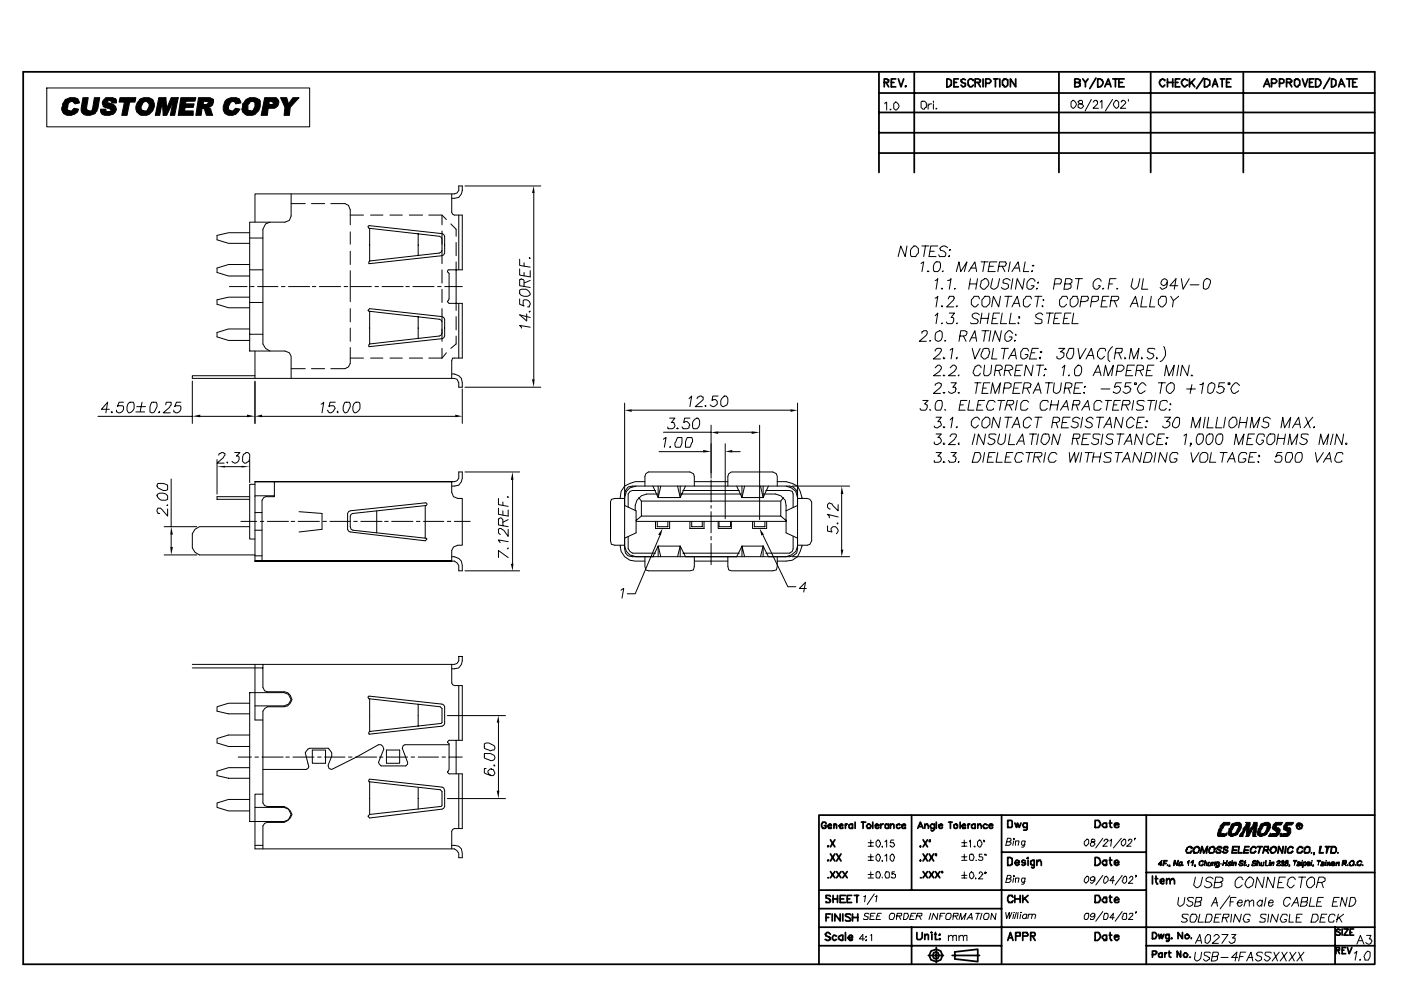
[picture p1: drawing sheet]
<svg xmlns="http://www.w3.org/2000/svg" width="420mm" height="297mm" viewBox="0 0 420 297" stroke-linecap="round" stroke-linejoin="round" font-family="sans-serif">
<g fill="none" stroke="#000" stroke-width=".53">
<path d="M7 21.5h405.3v267.5h-405.3zM263.6 27.9h148.7M263.6 33.7h148.7M263.6 39.8h148.7M263.6 21.8v29.9M265.2 24.7h1l.3-.3v-.5l-.5-.2h-.8v2.3M265.7 24.7l.8 1.3M267.3 24.7h.8M268.6 23.7h-1.3v2.3h1.3M269.4 23.7l.8 2.3 .8-2.3M271.5 25.8v.2l.3-.2M274.2 21.8v29.9"/>
<path d="M284 23.7h.5l.8 .5v1.3l-.8 .5h-.5zM286.1 24.7h.8M287.4 23.7h-1.3v2.3h1.3M289.5 23.9l-.5-.2-.8 .2v.5h.3v.3l1 .3v.8l-.8 .2-.5-.5M291.9 24.2v-.3l-.5-.2h-.5l-.6 .5v1.3h.3l.3 .5h.5l.5-.5M292.4 24.7h1.4l.2-.3v-.5l-.5-.2h-1.1v2.3M293.2 24.7l.8 1.3M294.8 23.7v2.3M295.6 25h1.1l.5-.8-.5-.5h-1.1v2.3M298 23.7h1.3M298.5 23.7v2.3M299.8 23.7v2.3"/>
<path d="M300.6 24.2l.6-.3v-.2l1 .2v1.6l-.5 .5h-.5v-.2l-.6-.3zM304.6 23.7v2.3l-1.6-2.3v2.3M317.6 21.8v29.9M322.3 24.7h1.4l.2-.3v-.5l-.5-.2h-1.1v2.3h1.1l.5-.2v-.8l-.5-.3M324.7 23.7l.8 1 .8-1M325.5 24.7v1.3M328.7 23.4l-1.9 3.2M329.2 23.7h.8l.5 .2 .3 .5a1.38 1.38 0 0 1-1.6 1.6zM331.3 26l1.1-2.3 .8 2.3M331.9 25.2h1M333.7 23.7h1.6M334.5 23.7v2.3"/>
<path d="M335.6 24.7h1M337.2 23.7h-1.6v2.3h1.6M345.1 21.8v29.9M349.3 24.2v-.3l-.8-.2-.5 .2-.3 .5a1.42 1.42 0 0 0 1.1 1.6l.5-.5M350.1 24.7h1.6M350.1 23.7v2.3M351.7 23.7v2.3M352.5 24.7h.8M353.8 23.7h-1.3v2.3h1.3M356.2 24.2l-1.1-.5-.5 .2-.2 .5a1.42 1.42 0 0 0 1 1.6l.8-.5M356.7 23.7v2.3M357.3 24.7l1 1.3"/>
<path d="M358.3 23.7l-1.6 1.5M361 23.4l-2.2 3.2M361.2 23.7h.8l.8 .5v1.3l-.8 .5h-.8zM363.6 26l.8-2.3 .8 2.3M363.9 25.2h1M366 23.7h1.3M366.5 23.7v2.3M367.8 24.7h.8M369.2 23.7h-1.4v2.3h1.4M372.9 21.8v29.9M379 26l1-2.3 .8 2.3M379.5 25.2h1"/>
<path d="M381.3 25h1.1l.5-.8-.5-.5h-1.1v2.3M383.7 25h.8l.5-.3v-.8l-.5-.2h-.8v2.3M385.8 24.7h1.4l.2-.5-.5-.5h-1.1v2.3M386.6 24.7l.8 1.3M388.2 23.9l1.1-.2v.2l.5 .3v1.3h-.3l-.2 .5h-.6l-.5-.5zM390.6 23.7l.8 2.3 .8-2.3M392.7 24.7h.8M394 23.7h-1.3v2.3h1.3M394.6 23.7h.8l.5 .2 .3 .5a1.38 1.38 0 0 1-1.6 1.6zM398.8 23.4l-1.9 3.2M399.3 23.7h.6l.8 .5v1.3l-.8 .5h-.6zM401.4 26l.8-2.3 1.1 2.3"/>
<path d="M401.7 25.2h1.1M403.8 23.7h1.6M404.6 23.7v2.3M405.7 24.7h.8M407 23.7h-1.3v2.3h1.3M263.6 45.9h148.7M247.7 247l-.2-.6h-.8l-.3 .6v.8l.3 .5h.8l.2-.3v-.5h-.5M248.3 247.5h1l-.3-.5-.7 .5v.3l.2 .5h.8v-.3M248.3 257.8v.3l.2-.3M248.3 253.6v.2l.2-.2M249 256l1.4 2.1M249 251.7l1.4 2.1"/>
<path d="M250.1 247.5l.3-.5 .5 .2v1.1M250.1 247v1.3M250.4 256l-1.4 2.1M250.4 251.7l-1.4 2.1M250.9 256l1.3 2.1M251.7 247.5h1.1l-.3-.5-.8 .5v.3l.3 .5h.8v-.3M252.2 256l-1.3 2.1M253.5 247v1.3M254.1 247l-.6 .2v.3M255.7 247.2l-.3-.2-.8 .2v.8l.3 .3h.8v-.3M255.7 247v1.3M256.5 246.4v1.9"/>
<path d="M258.3 246.4h1.3M258.8 246.4v1.9M260.4 247l.8 .5-.2 .8h-.8l-.3-.5zM261.7 246.4v1.9M262.5 247.5h1.1v-.3l-.5-.2-.6 .2v.8l.3 .3h.5l.3-.3M264.1 247v1.3M264.9 247l-.8 .2v.3M266.5 247.2l-.5-.2-.5 .2v.8l.2 .3h.5l.3-.3M266.5 247v1.3M267 247.5l.8-.5 .3 .2v1.1M267 247v1.3M269.9 247.2h-.2v-.2l-.8 .2v.8l.3 .3h.5l.2-.3"/>
<path d="M270.5 247.5h1l-.2-.5-.8 .2v.8l.2 .3h.8v-.3M273.4 244.3v22.5M275.2 248.3l.8-1.9 .8 1.9M275.5 247.8h1.1M276 257.8v.3v-.3M276 253.6v.2v-.2M276.8 256l1.4 2.1M276.8 251.7l1.4 2.1M277.4 247.5l.8-.5 .2 .5v.8M277.4 247v1.3M278.2 256l-1.4 2.1M278.2 251.7l-1.4 2.1"/>
<path d="M278.7 256l1.3 2.1M278.9 251.7v.6h-.2zM280 256l-1.3 2.1M280.3 247v1.5l-.6 .6-.5-.3M280.3 247.2l-.8-.2-.6 .5 .3 .8h.8l.3-.3M280.5 256h.3v.5zM280.8 246.4v1.9M281.6 247.5h1l-.2-.5-.8 .2v.8l.3 .3h.5l.2-.3M284.5 246.4h1.1M285 246.4v1.9M286.1 247.2l.8-.2v.2h.2v.8l-.2 .3h-.5l-.3-.3zM287.9 246.4v1.9"/>
<path d="M288.5 247.5h1l-.2-.5h-.3l-.5 .8 .2 .5h.8v-.3M290.3 247v1.3M290.9 247l-.6 .2v.3M292.4 247.2l-.2-.2-.8 .2v.8l.2 .3h.8v-.3M292.4 247v1.3M293.2 247.5l.8-.5 .3 .5v.8M293.2 247v1.3M296.1 247.2l-.8-.2-.5 .5 .3 .8h.8l.2-.3M296.7 247.5h1l-.2-.5h-.6v.2h-.2v.8l.2 .3h.6l.2-.3M300.4 244.3v44.7M300.4 255.4h43.4M302.2 245.9h1.1l.3 .3v1.6l-.3 .2h-1.1z"/>
<path d="M302.2 257h.8l.6 .3v1.8l-.6 .3h-.8zM304.3 246.7l.6 1.3 .2-1.3 .6 1.3 .5-1.3M304.3 258.6h1.4v-.5l-.6-.3h-.2l-.6 .8 .6 .8 .8-.3M307.5 258.1l-.8-.3-.2 .5 .2 .3h.8v.5l-.5 .3-.5-.3M308 246.7v1.8l-.2 .3h-.8M308 247l-.2-.3h-.8l-.3 .5 .3 .8h.8l.2-.2M308.3 257v.3h-.3zM308.3 257.8v1.6M310.2 257.8v2.1l-.3 .3-.5-.3M310.2 258.1l-.3-.3-.8 .3v1l.5 .3 .6-.3M311 258.3l.5-.2v-.3h.5l.3 .5v1.1M311 257.8v1.6"/>
<path d="M328.4 245.9h1.1l.5 .8v.5l-.5 .8h-1.1zM328.4 257h.8l.5 .3a1.72 1.72 0 0 1 0 1.8l-.5 .3h-.8zM331.9 247l-.3-.3h-.5l-.6 .5 .6 .8h.5l.3-.2M331.9 258.1h-.3v-.3h-.5l-.6 .8 .6 .8h.5v-.3h.3M331.9 246.7v1.3M331.9 257.8v1.6M332.7 246.7h.7M332.7 257.8h.7M332.9 245.9v1.9l.5 .2M332.9 257v1.9l.3 .5h.2M334.2 247.2h1.4l-.3-.5h-.8l-.3 .3v.8l.3 .2h.8l.3-.2M334.2 258.6h1.4l-.6-.8-.8 .3v1l.6 .3 .8-.3"/>
<path d="M343.8 244.3v44.7M389 247l.5-.3 .8 .3 .3 .5-.3 .8-.8 .2-.5-.2-.3-.8zM412.3 244.3h-166.7v44.7M245.6 277.9h166.7M245.6 272.4h54.8M245.6 266.8h98.2M247.7 275h.8M248.3 263.1h.2M249 268.7l-.2-.3h-1.1v.8l1.3 .5v.5l-.2 .3h-1.1v-.3M249 273.9h-1.3v2.2M249 261.2l1.4 1.9M249.6 273.9v2.2"/>
<path d="M249.8 269.4h1.4M249.8 268.4v2.1M250.4 261.2l-1.4 1.9M250.9 261.2l1.3 1.9M251.2 268.4v2.1M252 273.9v2.2l-1.6-2.2v2.2M252 269.4h1M252.2 261.2l-1.3 1.9M252.8 273.9v2.2M252.8 261.2l1.3 1.9M253.5 268.4h-1.5v2.1h1.5M253.5 279.5v2.4"/>
<path d="M254.1 269.4h.8M254.1 261.2l-1.3 1.9M255.1 274.2l-.2-.3h-1.1l-.3 .3 .3 .5a1.38 1.38 0 0 1 1.3 1.1l-.2 .3h-1.1l-.3-.3M255.4 268.4h-1.3v2.1h1.3M255.7 273.9v2.2M255.7 275h1.5M256.2 268.4h1.3M257 268.4v2.1M257.2 273.9v2.2M273.4 277.9v11.1M275 279.5v1.9l.2 .2h.8l.6-.5v-1.6M276 263.1h.3"/>
<path d="M276.8 261.2l1.4 1.9M278.2 261.2l-1.4 1.9M278.7 261.2l1.3 1.9M279.2 279.5h.3h-.3M280 261.2l-1.3 1.9M280.5 279.5v2.1h.6M280.5 261.2l1.4 1.9M281.9 261.2l-1.4 1.9M282.4 261.2h.2v.3h-.2zM303.8 268.9l-.2-.5h-1.1l-.3 .5v1.1l.3 .5h1.1l.2-.5M304.3 268.4v2.1M304.3 269.4h1.6"/>
<path d="M305.9 268.4v2.1M306.7 268.4v2.1M307.3 269.2l1 1.3M308.3 268.4l-1.6 1.3M328.4 279.5h1.1l.5 .8a1.38 1.38 0 0 1-1.6 1.6zM328.4 268.4h1.1l.5 .8v.5l-.5 .8h-1.1zM331.9 269.4l-.3-.5h-.5l-.6 .8 .6 .8h.5l.3-.3M331.9 268.9v1.6M332.7 268.9h.7M332.9 279.5v1.9l.3 .5h.2M332.9 268.4v1.8l.5 .3M334.2 269.7h1.4l-.6-.8-.8 .5v.8l.3 .3h.8l.3-.3"/>
<path d="M343.8 261.5h68.5M345.6 279.5h.8l.5 .8-.5 1.1h-.8zM345.6 262.6v2.4M346.4 263.4h.8M346.7 262.6v1.8l.2 .6h.3M348 264.2h1.1v-.6l-.3-.2-.8 .2v1.1l.5 .3 .6-.3M349.9 263.9l.7-.5 .3 .2v1.4M349.9 263.4v1.6M350.9 263.9l.5-.3v-.2h.6l.2 .5v1.1M354.6 279.5v1.9l-1.3-1.9v1.9M400.4 277.9v11.1M402 278.7l-.6-.3-.7 .3 .2 .5 1.1 .6-.3 .5h-.8l-.2-.3"/>
<path d="M402.5 278.4v1.9M403 278.4h1.4l-1.4 1.9h1.4M404.9 279.5h.5M405.9 278.4h-1v1.9h1M245.6 283.5h54.8M249 280l-.5-.5h-.5l-.5 .5 .2 .6 1.3 .5v.5l-.5 .3-1-.3M250.9 280.6l-.8-.3-.5 .8 .5 .8 .8-.3M252.8 280.6l-.6-.3-.5 .3-.3 .5 .3 .5 .5 .3 .6-.3M252.8 280.3v1.6M254.3 281.1h1.4v-.5h-.3v-.3h-.5l-.6 .8 .6 .8h.5v-.3h.3M277.4 280.6l.8-.6 .2 .3v1.3M277.4 280v1.6"/>
<path d="M278.4 286.4h4.5M279.2 285.1l1.6-.6 1.3 .6 .5 1.3-.5 1.3-1.3 .5-1.6-.5-.5-1.3zM279.5 280v1.6M280 285.6l.8-.3 .5 .3 .3 .8-.3 .8-.5 .2-.8-.2-.3-.8zM280.3 280h.5M280.8 284v4.5M281.6 280.3l.3-.3v.3zM281.6 281.6l.3-.2v.2zM285.6 286.4h8.2M286.4 285.3l6.8-.8v3.7l-6.8-.8zM302.2 281.9l.8-2.4 .8 2.4M302.5 281.1h1.1"/>
<path d="M304.6 280.6h1.3v-1.1h-1.3v2.4M306.7 280.6h1.3l.3-.3-.3-.8h-1.3v2.4M309.1 280.6h1.1l.2-.3v-.5l-.2-.3h-1.1v2.4M309.6 280.6l.8 1.3M331.9 280.6l-.3-.3h-.5l-.6 .5 .6 1.1h.5l.3-.5M331.9 280.3v1.6M332.7 280.3h.7M334.2 280.8h1.4l-.3-.5h-.8l-.3 .3v.8l.6 .5 .8-.5M343.8 283.5h68.5M345.6 286.1h.8l.5-.8h-.2v-.2h-1.1v1.8M347.5 280l.2 1.4 .6-1.4 .2 1.4 .6-1.4M348.5 285.9l-.2-.3-.8 .3v.7l.2 .3h.8v-.3"/>
<path d="M348.5 285.6v1.3M349.3 285.6v1.3M349.9 285.6l-.6 .3v.2M350.4 285.6h.8M350.6 280v1.9h-.2v.2h-.5v-.2M350.6 280.3h-.2v-.3h-.5v.3h-.3v.8l.3 .3h.5l.2-.3M350.6 285.1v1.5l.6 .3M351.4 281.1l-.2 .3h.2M354.1 285.1v1.8l-1.1-1.8v1.8M354.9 286.1l.8-.5 .5 .8-.3 .5h-.8zM355.4 280.3l.8-.3 .5 .8-.5 .6h-.5l-.3-.3zM356.7 286.9h.3"/>
<path d="M357.3 281.1v.3M400.7 284.8h1v-.8h-1v1.9M401.2 284.8l.5 1.1M402.5 284.8h.5M403.6 284h-1.1v1.9h1.1M404.1 284l.5 1.9 .8-1.9"/>
</g>
<g fill="none" stroke="#000" stroke-width=".3">
<path d="M14 26.4h78.9v11.6h-78.9zM265.4 31.1v-.2l.5-.3v2.4M267 32.7v.3l.2-.3M268 31.1l.6-.5a1.38 1.38 0 0 1 1 1.3l-.8 1.1h-.2l-.6-.5zM276.2 30.6l.3-.3h.8l.5 .6v1.3h-.3l-.2 .5h-.5l-.6-.5zM278.3 31.1v1.6M279.4 31.1h-.5l-.6 .6M279.9 30.3v.3v-.3M279.9 31.1v1.6M280.7 32.5v.2l.3-.2M321.7 30.1a1.38 1.38 0 0 1 1.1 1.3l-.8 1.1-.8-.6v-1.3zM323.3 30.3l.5 .8h.6l.5 .6-.5 .8-1.1-.3v-.8l.3-.3h.8l.2-.2v-.6l-.2-.2z"/>
<path d="M327.3 29.8l-1.9 3.4M327.8 30.6l.5-.5h.6v.2h.2v.8l-1.3 1.4h1.6M329.9 30.6l.6-.5v2.4M333.6 29.8l-2.1 3.4M334.7 30.1l.8 .5v1.3l-.5 .6a1.38 1.38 0 0 1-1.1-1.4zM336.3 30.6l.2-.5h.6l.5 .8-1.6 1.6h1.6M338.4 29.8v.5M87.3 58.1v6.6l-.5 1.4-1.3 .5h-10.6v38.6h10.6l1.3 .5 .5 1.1v6.6M135.5 59.4a2.38 2.38 0 0 0 3.1-2.3v-1.4h-1v1.4l-.5 .8-.8 .2h-59.8v8.5M135.5 58.1v5.6l.2 .5 .6 .3h2.3v16.4h-4.2l-.3 .5 .6 .5v7.7l-.6 .8 .6 .5h3.9v16.4h-2.9l-.2 .8v5.3M139.4 55.7h22.8M160.1 57.9v55.8"/>
<path d="M74.9 69.8h-6.4l-3.4 .8v1.3l3.4 1h6.4M74.9 79.3h-6.4l-3.4 1v1.4l3.4 1h6.4M74.9 71.3h3.9M81 66.6l-1.4 .5-.8 1.6v34.4l.8 1.3 1.4 .8M87.3 61h4.2M93.4 61h4M99.2 61h4.3l1 .6 .5 1.3v4.5M105 69.5v3.7M105 75.3v4M105 64.5h4M110.9 68.4h-.3l-.3-.5 .3-.3 22 2.4 .5 .3 .2 .5v5l-.2 .6-.5 .2-22 2.4v-.5l.3-.3M110.9 68.4l20.9 2.4 .5 .3 .3 .5v3.5"/>
<path d="M110.9 68.4v9.8M111.1 64.5h3.7M116.9 64.5h3.7M122.8 64.5h3.9M125.4 70v6.6M128.6 64.5h4l1.3 1.3M132.6 75.1l-.3 .5-.5 .2-20.9 2.4M132.6 64.5v2.9M132.6 69.2v4M132.6 75.1v3.9M135.2 67.1l1.6 1.6v2.1M136.8 72.7v3.9"/>
<path d="M136.8 78.5v14.5M137.6 64.5v16.4M155.8 77.7v1.9l3.2 .5M157.2 78.8v1M158.7 77.2l.3 .2h-.3M272 73.7l-.5 3.2-1.4-3.2-.8 3.2M273.3 74.5l.8-.8h.5l.8 .8v1.3l-.8 1.1h-1.3l-.3-.5v-1.3zM276.2 79l.8-.5-.5 2.9M276.5 73.7h2.1M277.5 73.7l-.5 3.2M278.9 75.3h1.3M280.2 79l.5-.5h1.1a2.28 2.28 0 0 1-.5 2.9h-1.1l-.3-.5z"/>
<path d="M281.3 73.7h-2.2l-.5 3.2h2.1M284.2 74.3a1.38 1.38 0 0 0-2.4 .2l.2 .6 1.1 .2 .5 .5v.6l-.2 .5h-1.6l-.3-.5M284.4 76.9l.3-.3v.3zM284.7 75.1l.3-.3v.3zM294.2 78.5h2.1M295.3 78.5l-.6 2.9M296.6 79.8h1.3M299 78.5h-2.1l-.6 2.9h2.1M299.5 79.8h1.9l.5-.8-.3-.5h-1.8l-.6 2.9M300.6 79.8l.8 1.6M302.9 78.5l-.5 2.9M307.4 78.5l-.5 2.9h1.6"/>
<path d="M309.6 79.6h.5l-.3 .2zM68.8 85.9h5.3M74.9 89.1h-6.4l-3.4 .8v1.3l3.4 1.1h6.4M74.9 98.6h-6.4l-3.4 1.1v1.3l3.4 1h6.4M74.9 80.9h3.9M74.9 90.7h3.9M75.1 85.9h1.1M77.3 85.9h6M84.4 85.9h1.1M86.5 85.9h6.4M93.7 85.9h1M95.8 85.9h6.3"/>
<path d="M103.2 85.9h1M105 81.1v9.3M105 92.5v4M105 98.3v4M105.3 85.9h6.1M110.9 93.3l20.9 2.4 .5 .3 .3 .5v3.4l-.3 .6-.5 .2-20.9 2.4M110.9 93.3l-.6-.3 .6-.5 21.7 2.4 .5 .3 .2 .5v5l-.2 .5-.5 .3-22 2.4v-.5l.3-.3M110.9 93.3v9.8M112.4 85.9h1.1M114.6 85.9h6.3M121.7 85.9h1.1M123.8 85.9h6.4"/>
<path d="M125.4 94.9v6.6M131.2 85.9h1.1M132.6 80.9v3.9M132.6 86.7v4M132.6 92.5v4M132.6 98.6v3.7M133.3 85.9h5.3M136.8 94.9v4M137.6 90.9v16.4M155.8 89.6v1.6l1.4 .5-.3-.2v-1.4a1.32 1.32 0 0 1 1.7 .2 1.32 1.32 0 0 1 .1 1.7h-.5M155.8 87l.6-.3h1.3a1.82 1.82 0 0 1 1.3 1.6 1.97 1.97 0 0 1-3.2-.5zM155.8 80.6v1.9l3.2 .5v-1.9"/>
<path d="M157.2 85.9v-1.9l-.8-.5-.6 .3v1.8l3.2 .6M157.2 81.7v1M158 94.1v2.1l-2.2-1.8 3.2 .8M158.7 93.3h.3l-.3 .3zM159 98.1l-3.2-.6 .6 .8M159 84l-1.8 .8M276.5 99.9v-.5l.5-.3h.8a1.02 1.02 0 0 1-.3 1.6l-1.8 1.6h2.1M278.3 81.1l-.2 .3h.5M280.5 89.3l.8-.5-.6 3.2M280.5 84l.8-.5-.6 3.2M280.5 94.6l.8-.8-.6 3.2M280.7 99.7l1.1-.6 .8 .6v1.3l-.3 .8a1.07 1.07 0 0 1-1.8 0v-1.3z"/>
<path d="M282.3 91.7h.3v.3zM282.3 86.4h.3v.3zM282.6 96.7l-.3 .3h.3M282.8 81.1l-.2 .3h.2M284.2 84h.5l.5-.5-.5 3.2M284.4 89.6l.3-.8h1.3l.3 .5-.3 .6-2.1 2.1h2.1M284.7 93.8h1.6l-1.1 1.4h.6l.2 .2v.8l-.5 .8h-1.3l-.3-.5M286.3 86.4v.3l.2-.3M286.8 91.7h.3l-.3 .3zM286.8 81.4l.8-2.9 .5 2.9 1.9-2.9-.8 2.9M287.1 96.7l-.3 .3h.3M290.5 81.4l1.9-2.9 .5 2.9"/>
<path d="M290.8 85.1h2.1M291 83.5l-.5 3.2M291 80.3h1.6M293.2 83.5l-.6 3.2M293.7 89.6l-.3-.8h-1.3l-.8 1.1v1.3l.8 .8h.5l.8-.8M293.7 94.4a1.13 1.13 0 0 0-1.3-.6 1.13 1.13 0 0 0-.8 1.1l.5 .5 1.1 .3 .2 .5-.5 .8h-1.6l-.3-.3M294.2 84.3l1.1-.8a1.32 1.32 0 0 1 1.3 1.3l-.3 .8-1 1.1h-.6l-.7-.8zM294.2 95.4h2.1M294.5 99.1h2.1M294.5 93.8l-.5 3.2M295.3 88.8h1.3a2.25 2.25 0 0 1-.8 3.2h-.8l-.5-.5v-1.6zM295.5 99.1l-.5 3.2"/>
<path d="M296.6 93.8l-.5 3.2M297.1 99.1l-.5 3.2M297.7 83.5l-.6 2.7a1.02 1.02 0 0 0 1.6 .2l.5-.5 .6-2.4M297.7 95.4h1M299.8 93.8h-1.9l-.5 3.2h1.8M300 88.8l-.5 3.2-1.6-3.2-.5 3.2M300.3 99.1l-.5 3.2-1.4-3.2-.7 3.2M300.6 93.8l-.6 3.2h1.9M301.4 88.8h2.1M302.4 88.8l-.5 3.2M302.9 84a1.28 1.28 0 0 0-2.1 0v.8l1.4 .3 .2 .3v.8a1.28 1.28 0 0 1-2.1 0M303.2 93.8l-.5 3.2h1.8"/>
<path d="M303.5 92l1.6-3.2 .8 3.2M303.5 81.4l1.8-2.9 .6 2.9M303.7 99.9l-.8-.8h-.5l-.8 .8-.2 .6v1.3l.5 .5a1.36 1.36 0 0 0 1.6-1.3h-.8M303.7 83.5l-.5 3.2M304 90.9h1.6M304.3 80.3h1.3M305.3 96.7l.3 .3h-.3zM305.6 94.9l.3 .3-.3 .2zM307.2 83.5l-.5 3.2-1.6-3.2-.6 3.2M309.3 89.6l-.3-.8h-1.3l-.8 1.1v1.6l.5 .5h.8l.8-.8M309.3 81.4l.3-.3v.3zM310.4 84.3l-.6-.8h-.8l-.8 .8-.2 .5v1.4l.5 .5h.8l.8-.8v-.3h-.8"/>
<path d="M310.4 88.8h2.1M310.9 86.4h.2l-.2 .3zM311.1 84.8l.3-.2v.2zM311.4 88.8l-.5 3.2M312.5 91.7h.2v.3zM312.7 89.9h.3v.2zM312.7 94.4l-.5-.6h-.8l-.8 .6v.5l.5 .5 1.4 .6v.7l-.6 .3h-1.3l-.2-.3M313.8 93.8h2.1M314.9 93.8l-.6 3.2M316.2 85.1h1.8l.3-.5v-.8l-.5-.3h-1.4l-.5 3.2M316.2 95.4h1M318.3 93.8h-1.9l-.5 3.2h1.9"/>
<path d="M319.1 95.4h1M319.4 85.1h1.3l.5-.3 .3-.2v-.8l-.6-.3h-1.3l-.5 3.2h1.3l.8-.5v-.8l-.5-.3M320.1 89.6l-.2-.8h-1.3l-.8 1.1v1.6l.5 .5h.8l.8-.8M321.2 93.8h-1.8l-.6 3.2h1.9M321.7 88.8h1.4v.5l.2 .3a1.87 1.87 0 0 1-1.8 2.4l-.6-.5v-1.6zM322 93.8l-.5 3.2h1.8M322.5 83.5h2.1M323.6 83.5l-.5 3.2M324.1 90.4h1.3l.8-.3 .3-.8-.3-.5h-1.8l-.6 3.2M327.3 90.4h1.3l.5-.3 .3-.2v-1.1h-1.8l-.6 3.2M330.2 84.3l-.5-.8a1.85 1.85 0 0 0-1.7 1 1.85 1.85 0 0 0 .1 1.9l1 .3 .8-.8v-.3h-.5M330.5 90.1h1"/>
<path d="M330.7 86.4h.3l-.3 .3zM332.6 88.8h-1.9l-.5 3.2h1.9M332.6 85.1h1M333.1 90.1h1.9l.5-.5v-.5l-.3-.3h-1.8l-.6 3.2M334.2 90.1l.8 1.9M334.7 83.5h-1.9l-.5 3.2M335 86.4v.3l.2-.3M338.9 92l1.6-3.2 .8 3.2M339.5 90.9h1.5M339.7 83.5l-.5 2.4 .8 .8 .8-.3 .5-.5 .5-2.4M342.6 88.8l-.5 3.2h1.9M342.9 83.5l-.5 3.2h1.8"/>
<path d="M345.3 88.8l-.5 3.2h1.5M348.2 88.8h1.3a2.25 2.25 0 0 1-.8 3.2h-.5l-.8-.8v-1.3zM350 84.6a1.04 1.04 0 0 1-.7 .9 1.04 1.04 0 0 1-1.1-.4 1.08 1.08 0 0 1 .5-1.3 1.08 1.08 0 0 1 1.3 .2v1.4l-.2 .8-1.1 .5-.8-.5M351.1 88.8l.8 1.3 1.6-1.3M351.9 90.1l-.3 1.9M353.2 85.6h-2.4l1.9-2.1-.5 3.2M354.3 83.5l.5 3.2 1.9-3.2M356.9 85.4h2.7M361.2 84a1.07 1.07 0 0 1 1.8 0v.8l-.5 1.4a1.02 1.02 0 0 1-1.6 .2v-1.6zM57.7 114.2v12.7M74.9 100.2h3.9M76.5 105.2v8.2"/>
<path d="M76.5 114.2v12.7M87.3 110.5h4.2M93.4 110.5h4M105 104.2v4.7l-.5 1.1-1 .5h-4.3M105 107.3h4M111.1 107.3h3.7M116.9 107.3h3.7M122.8 107.3h3.9M128.6 107.3h4M132.6 104.4v2.9M133.9 105.7l-1.3 1.6M135.5 112.1a2.72 2.72 0 0 1 3.1 2.6v1.4h-1v-1.4l-.5-1-.8-.3h-78.6v-.8h18.8"/>
<path d="M136.8 100.7v2.4l-1.6 1.3M138.6 116.6v10.3M139.4 116.1h22.8M206.6 119.5l.8-.8-.5 3.2M209 119.5l.3-.5 .5-.3 1.1 .3v.8l-2.4 2.1h2.1M215.4 118.7h-1.6l-.3 1.3 1.1-.2 .5 .5a1.35 1.35 0 0 1-1.3 1.6l-.8-.5M216.4 119.5l.8-.8h.6a1.99 1.99 0 0 1 .2 2.7l-1 .5-.8-.5v-1.4zM278.9 102v.3l.2-.3M280.5 105.2l.5-.8h1l.3 .3v.5l-.5 .8-1.9 1.6h2.1M280.5 110.2l.8-.8h.5l.5 .6v.5l-.5 .8-1.9 1.3h2.1M280.5 115.5v-.2l.8-.6 1 .3-.3 1.1-2.1 1.8h2.1M283.1 107.1l-.3 .2 .3 .3 .3-.3"/>
<path d="M283.1 112.4l-.3 .2h.6M283.1 117.7h-.3l.3 .2 .3-.2M283.4 102v.3l.2-.3M285 105l.8-.6-.6 3.2M285 110.2l.8-.8h.5l.5 .6v.5l-.5 .8-1.9 1.3h2.1M285.2 114.7h1.6l-1 1.4h.7l.3 .5-.3 .3v.5l-1 .5-1.1-.5M287.1 107.1l-.3 .5 .3-.3M287.3 117.7h.3v.2zM287.6 112.4l-.3 .2h.3M287.9 100.7h1.3l.5-.2 .3-1.1-.5-.3h-1.4l-.5 3.2M288.9 100.7l.8 1.6M290.8 102.3l1.6-3.2 .5 3.2"/>
<path d="M291.3 101.2h1.3M291.6 104.4l.8 3.2 1.6-3.2M292.4 114.7h1.8M293.2 114.7l-.6 3.2M294.2 110.2l-.5-.8h-.5l-.8 .6-.6 1.6 .6 1h1l.6-.8M294.7 104.7a1.72 1.72 0 0 1 1.9 0v.5l.3 .3-.6 1.6-.8 .5h-.5l-.8-.8zM294.7 116.3h1.1M295.3 109.4l-.3 2.4 .3 .8h1l.8-.8 .3-2.4M296.9 114.7h-1.9l-.5 3.2h1.8M297.1 117.9l.6-3.2 .7 3.2 1.6-3.2-.5 3.2M297.9 104.4l-.5 3.2h1.6M298.4 111h1.4l.8-.5v-.5l-.6-.6h-1.3l-.5 3.2"/>
<path d="M299.5 111l.5 1.6M300.3 104.4h2.1M301.1 116.3h1.6l.5-.5v-.8l-.5-.3h-1.3l-.6 3.2M301.4 111h1.3l.8-.2 .2-.6-.2-.5-.6-.3h-1.3l-.5 3.2M301.4 104.4l-.6 3.2M302.4 107.6l1.9-3.2 .5 3.2M302.4 111l.8 1.6M303.2 106.5h1.3M304.3 102h.2l-.2 .3zM304.3 116.3h1M304.5 100.2l.3 .3h-.3zM304.5 111h1.4"/>
<path d="M306.4 114.7h-2.1l-.6 3.2h2.2M306.7 109.4h-1.9l-.5 3.2h1.8M306.9 116.3h1.3l.8-.2v-.6l.3-.2-.8-.6h-1.3l-.5 3.2M308 116.3l.8 1.6M308.5 105.2l-.5-.8h-1.1a3.2 3.2 0 0 0-.8 2.7l.6 .5a1.36 1.36 0 0 0 1.5-1.3h-.8M309.3 105.7h1.1M309.8 109.4l-.5 3.2-1.6-3.2-.5 3.2M309.8 117.9l1.6-3.2 .8 3.2M310.4 116.9h1.5M310.9 109.4h2.1M311.4 104.4h-1.8l-.8 3.2h2.1M311.7 107.3l.2-.2v.5z"/>
<path d="M311.9 105.5h.6l-.3 .2zM311.9 109.4l-.5 3.2M313 112.6l.3-.2v.2zM313.5 110.5l.3 .3h-.5zM313.5 114.7h2.1M314.6 114.7l-.5 3.2M316.2 114.7l-.3 2.7a1.15 1.15 0 0 0 1.3 .5 1.15 1.15 0 0 0 .8-1l.3-2.2M317.5 104.4h1.9l-1.4 1.1 1.1 .2a1.46 1.46 0 0 1-1.6 1.9l-.5-.3v-.5M318.6 110.2l.8-.8-.6 3.2M319.4 116.3h1.3l.5-.2 .3-1.1-.6-.3h-1.3l-.5 3.2M320.4 116.3l.5 1.6M320.7 104.4h1.3v1.6l-.5 1.3-.6 .3-.8-.3-.2-.5v-.8z"/>
<path d="M320.7 112.4l-.3 .2h.3M322.3 116.3h1.3M322.5 110.2l.8-.8 .8 .3a2.28 2.28 0 0 1-.5 2.9h-1.1l-.2-.5v-1.3zM323.3 104.4l.5 3.2 1.9-3.2M324.6 114.7h-2.1l-.5 3.2h2.1M324.9 117.7h.3v.2zM325.4 115.8v.3h-.2zM325.7 107.6l1.6-3.2 .8 3.2M326.2 106.5h1.6M327.8 112.6l1.6-3.2 .8 3.2M328.3 111.6h1.6M330.2 116.6h2.6"/>
<path d="M331 112.6l.5-3.2 .8 3.2 1.6-3.2-.5 3.2M331.5 105.2v-.5l-.2-.3h-1.4a3.1 3.1 0 0 0-.8 2.4l.8 .8h.6l.8-.8M333.6 103.9a3.8 3.8 0 0 0-1.3 4l.5 .5M334.4 105.7h1.9l.2-.5v-.8h-1.8l-.5 3.2M335 111.3h1.3l.8-.8v-.5l-.6-.6h-1.3l-.5 3.2M335.5 105.7l.8 1.9M336.3 114.7h-1.6l-.5 1.4a1.13 1.13 0 0 1 1.1-.2 1.13 1.13 0 0 1 .7 1 1.32 1.32 0 0 1-2.1 .8v-.3M337.3 107.1v.5l.3-.3M337.9 111h1.3M338.7 107.6l.5-3.2 .8 3.2 1.6-3.2-.6 3.2M339.2 114.7h-1.6l-.3 1.4 1.1-.3 .8 .8-.3 .3v.5l-1 .5-1.1-.5M340.3 109.4h-2.2l-.5 3.2h2.1"/>
<path d="M340.3 114.7h.5v.6h-.5zM340.8 111h1.3l.8-.2v-1.1l-.5-.3h-1.4l-.5 3.2M341.8 111l.8 1.6M342.4 107.1v.5l.2-.3M343.7 115.5l-.8-.8h-.5l-.8 .8-.6 1.1a1.32 1.32 0 0 0 1.4 1.3l1-.8M344 111h1M346.1 109.4h-1.9l-.5 3.2h1.8M346.3 104.7l-.2-.3h-1.6l-.3 .3v.8l1.6 .5 .3 .5a1.2 1.2 0 0 1-.9 1 1.2 1.2 0 0 1-1.2-.4M346.9 107.1v.5l.2-.3M347.4 114.7h2.1M348.5 114.7l-.6 3.2M349 103.9a2.94 2.94 0 0 1-1.1 4.5"/>
<path d="M349.2 112.6l.6-3.2 .8 3.2 1.6-3.2-.6 3.2M350 115.5l1.1-.8h.5l.6 .6v1.3l-1.1 1.3h-.5l-.8-.8v-1zM353.5 109.4l-.5 3.2M355.9 116.6h2.6M356.7 109.4l-.6 3.2-1.6-3.2-.5 3.2M357.5 112.4l-.3 .2h.5M357.5 115.3l-.6 2.6M359.8 115.3h.6l.5-.6-.5 3.2M362.5 115.3a1.07 1.07 0 0 1 1.8 0v.8l-.5 1.3a1.02 1.02 0 0 1-1.6 .3v-1.6zM367.2 114.7h-1.5l-.3 1.4 1-.3 .8 .8-.2 .3v.5l-1.1 .5-1-.5M368.3 114.7h.5v.6h-.5zM371.7 115.5l-.8-.8h-.5l-.8 .8-.5 1.1a1.32 1.32 0 0 0 1.3 1.3l1.1-.8"/>
<path d="M29.4 124.8h28.3M32.8 122.7h-2.4l1.9-2.1-.6 3.1M33.3 123.5h.3v.2zM37 120.6h-1.3l-.5 1.3 .3-.3h1.3a1.32 1.32 0 0 1-.1 1.7 1.32 1.32 0 0 1-1.8 .2v-.6M38.4 121.1l.5-.5h1.1l.2 .5v1.3a1.82 1.82 0 0 1-1.6 1.3 1.99 1.99 0 0 1-.2-2.6zM40.7 123.5h2.7M41 121.9h2.7M42.6 120.6l-.5 2.6M45.5 120.6h1.3l.3 .5v.8l-.8 1.6-.5 .2-.8-.2v-1.6zM47.6 123.5h.3l-.3 .2zM49.7 121.4v-.6l.3-.2h1.3v.8l-.5 .7-1.9 1.6h2.2M54.2 120.6h-1.3l-.5 1.3 .3-.3h1.3a1.32 1.32 0 0 1-.1 1.7 1.32 1.32 0 0 1-1.8 .2v-.6"/>
<path d="M60.1 124.8h14M65.1 137.8v10.3M65.6 136.4l.3-.5 .5-.3 1.1 .3v.5l-.6 .8-1.8 1.6h2.1M67.5 139.9h5M68 138.6h.3v.2zM70.4 135.6h1.6l-1.1 1.1h.5l.3 .3a1.44 1.44 0 0 1-1.3 1.8l-.8-.5M73 136.2l.8-.6h.5l.6 .6v1.3a1.82 1.82 0 0 1-1.6 1.3l-.5-.5v-1.3zM74.9 137.8v6.8M78.6 124.8h57.9M96.3 121.1l.8-.5-.5 3.1M100.5 120.6h-1.5l-.3 1.3v-.3h1.3l.5 .8-.2 .3a1.21 1.21 0 0 1-1.9 .8l-.2-.6M101.3 123.2l-.2 .3 .2 .2v-.2"/>
<path d="M103.5 120.6h1.3l.2 .5v.8l-.8 1.6-.7 .2a2.2 2.2 0 0 1 0-3.1zM106.6 120.6h1.1l.2 .5v1.3a1.82 1.82 0 0 1-1.5 1.3 2.02 2.02 0 0 1 .2-3.1zM187.3 120.8v43.7l.3 1.3 .8 .8 1.3 .3h47.1l1.1-.3 1-.8 .3-1.3v-16.4l-.3-1.1-1-1-1.1-.3h-47.1l-1.3 .3-.8 1-.3 1.1M189.4 122.9h47.7M197.6 135.4h13.3M199 131.7l.8-.6-.6 3M199 129.6h14.3M200.8 125.3h1.6l-1.1 1.3h.8a1.17 1.17 0 0 1-.5 1.9h-1.3v-.5M201.1 133.8l-.3 .3h.3M203.2 128.2l-.3 .3h.6M203.2 131.1h1.3v1.6l-.5 1.4h-1.3l-.3-.6v-.8zM206.1 131.1h1.3l.3 .6v.8l-.8 1.6h-1.3v-1.6z"/>
<path d="M206.9 125.3h-1.6l-.2 1.3 1-.2 .5 .5 .3 .5-.3 .3v.5l-.5 .3h-1.3l-.3-.5M208 126.1l.5-.5 .8-.3a2.02 2.02 0 0 1-.3 3.2h-1l-.3-.5v-1.4zM211.4 121.6h.3v.3zM213.3 127.4v15.9M215.4 129.6h10M217.5 133v22.5M219.6 135.4h2.4M227.8 127.4v28.4M239.2 120.8v27.8M276.8 120h1.5l-1 1.1 .8 .3v.7l-.6 .8h-1.3l-.2-.5M278.9 122.7v.2h.2M280.7 135.6h1.6l-1 1.1h.5a1.02 1.02 0 0 1 .2 1.6l-.5 .3h-1.3v-.6"/>
<path d="M280.7 120.6l.6-.6h1a2.82 2.82 0 0 1-.3 2.9h-1.3l-.2-.5zM280.7 125.1h1.6l-1 1.3h.7l.3 1-1 .8-1.1-.2v-.3M280.7 130.1h1.6l-1 1h.5a1.02 1.02 0 0 1 .2 1.6l-.7 .6h-.6l-.5-.3v-.5M283.1 138.3l-.3 .3h.6M283.1 128h-.3l.3 .2 .3-.2M283.1 132.7l-.3 .3 .3 .3 .3-.3M283.4 122.7v.2h.2M285 125.9l.8-.8-.6 3.1M285 130.9l.5-.8h1l.3 .3v.5l-.5 .8-1.9 1.6h2.1M285.2 135.6h1.6l-1 1.1h.5l.2 .3 .3 .5-.3 .3v.5l-.5 .3h-1.3l-.3-.6M286.8 128h.3l-.3 .2zM287.6 138.3l-.3 .3h.3"/>
<path d="M287.6 132.7l-.3 .3 .3 .3v-.3M287.9 121.4h1M290 120h-1.9l-.5 2.9h1.9M290.8 120l-.6 2.9h1.9M292.4 135.6h1.3l.3 .3a1.65 1.65 0 0 1-.3 2.1l-.5 .6h-1.6zM292.4 130.1l-.8 3.2M293.2 121.4h1M293.7 125.9l-.5-.8a1.83 1.83 0 0 0-1.9 2.3l.8 .8h.5l.8-.8M294.7 125.9l.8-.8h.8l.6 .5v1.6l-1.1 1h-.8l-.5-.5v-1.3zM295.3 120h-1.9l-.5 2.9h1.8M295.3 135.6l-.6 3M295.5 130.1l-.5 3.2-1.6-3.2-.5 3.2"/>
<path d="M296.3 137h1.1M298.4 135.6h-1.8l-.5 3h1.8M298.4 120.6l-.5-.6h-1l-.6 .3v.3a1.59 1.59 0 0 0 0 2.3h1.1l.5-.2v-.3M298.7 130.4l-.3-.3h-1.5l-.3 .3v.7l1.6 .6 .2 .5a1.36 1.36 0 0 1-2.1 .8v-.3M299.2 135.6l-.5 3h1.9M299.2 120h2.2M299.8 130.1l-.6 2.6a1.15 1.15 0 0 0 1.3 .5 1.15 1.15 0 0 0 .9-1l.2-2.1M300 125.1l-.5 3.1-1.6-3.1-.5 3.1M300.3 120l-.5 2.9M301.4 125.1h2.1M301.6 137h1.1M301.9 121.4h1.6l.5-.6v-.5l-.3-.3h-1.5l-.8 2.9"/>
<path d="M302.4 125.1l-.5 3.1M302.7 121.4l.8 1.5M302.9 130.1l-.5 3.2h1.9M303.5 128.2l1.6-3.1 .8 3.1M303.7 135.6h-1.8l-.5 3h1.8M304 127.2h1.6M304.8 133.3l1.9-3.2 .5 3.2M305.1 120l-.6 2.9M305.6 132.2h1.3M306.9 136.2l-.5-.6h-1.1l-.5 .3v.3a1.59 1.59 0 0 0 0 2.4h1.1l.5-.3v-.3M307.7 135.6h2.1M308.5 120.6l-.5-.6h-1.1l-.8 1.1v1.6l.3 .2h1.3l.5-.5"/>
<path d="M308.8 135.6l-.6 3M308.8 130.1h2.1M309.3 125.9l-.5-.8a1.8 1.8 0 0 0-1.9 1.3v1.3l.5 .5h.8l.8-.8M309.8 130.1l-.5 3.2M310.4 137h1.5l.6-.6v-.5l-.3-.3h-1.8l-.6 3M310.4 125.1h2.1M311.1 137l.8 1.6M311.4 125.1l-.5 3.1M311.4 130.1l-.5 3.2M312.7 130.4a1.72 1.72 0 0 1 1.9 0v.5l.3 .2-.3 .8-1.1 1.4h-.5l-.8-.8zM313.5 135.6l-.5 3M314.3 120.6l-.2-.6h-1.4l-.8 1.1v1.3l.3 .5h1.3l.6-.5"/>
<path d="M315.1 121.4h2.1M315.4 120l-.5 2.9M315.6 126.6h1.4l.5-.2 .3-.3v-.8l-.6-.2h-1.3l-.5 3.1M316.7 126.6l.5 1.6M317 136.2l-.6-.6a1.84 1.84 0 0 0-2.1 1.9l.6 1.1h1.3l.5-.6M317.5 120l-.5 2.9M318 122.9l1.9-2.9 .5 2.9M318 130.1l-.8 3.2-1.3-3.2-.5 3.2M318.6 126.6h1.3M318.8 121.9h1.3M320.7 135.6l.2 3 1.4-3 .2 3 1.1-3M320.9 125.1h-2.1l-.5 3.1h2.1"/>
<path d="M321.7 121.4h1.9l.2-1.1-.2-.3h-1.6l-.5 2.9M321.7 131.4h1.9l.2-1-.2-.3h-1.6l-.5 3.2M322.8 121.4l.5 1.5M322.8 131.4l.5 1.9M323.8 125.6a1.28 1.28 0 0 0-2.1 0v.8l1.4 .2 .2 .3v.8a1.28 1.28 0 0 1-2.1 0M324.4 122.9l1.8-2.9 .6 2.9M324.4 135.6l-.6 3M324.6 125.1l-.5 3.1M324.6 131.4h1.4M325.2 121.9h1.3M325.4 135.6h2.2M326.5 135.6l-.5 3"/>
<path d="M327 130.1h-2.1l-.5 3.2h2.1M327.8 125.6l-.5-.5h-.5l-1.1 .8 .3 .5 1 .2 .6 .6v.5a1.28 1.28 0 0 1-2.2 0M327.8 137h2.1M328.1 135.6l-.5 3M328.9 125.1h2.1M329.9 130.4l-.2-.3h-1.6l-.3 .3v.7l.3 .3 1.3 .3v1a1.28 1.28 0 0 1-2.1 0M329.9 125.1l-.5 3.1M330.2 135.6l-.5 3M330.5 120.6l-.6-.6h-1l-.8 1.1v1.6l.2 .2h1.4l.5-.5M330.7 130.1l-.5 3.2M331 128.2l1.8-3.1 .6 3.1M331.5 120h1.9"/>
<path d="M331.5 127.2h1.6M332.3 120l-.5 2.9M333.4 135.9l-.3-.3h-1.3l-.5 .3v.5l.5 .6 1.3 .5v.8l-.5 .3h-1.3l-.3-.3M333.9 130.4l-.3-.3h-1.3l-.5 .8 .5 .5 1.3 .5v.8a1.28 1.28 0 0 1-2.1 0M333.9 121.4h1.1M334.4 135.6h2.1M335 130.1h2.1M335.5 135.6l-.5 3M336 120h-1.8l-.6 2.9h1.9M336 130.1l-.5 3.2M336.5 138.6l1.6-3 .8 3M336.5 121.4h1.9l.5-.8-.2-.6h-1.9l-.5 2.9"/>
<path d="M336.8 125.1l-.5 3.1-1.6-3.1-.5 3.1M337.1 133.3l1.8-3.2 .6 3.2M337.1 137.5h1.6M337.6 121.4l.8 1.5M337.6 132.2h1.6M340 120l-.5 2.9M340.3 125.9l-.8-.8h-.6l-1 1.3v1.3l.5 .5h.5l1.1-.8M341 126.6h1.1M342.4 135.6l-.6 3-1.5-3-.6 3M342.9 130.1l-.5 3.2-1.6-3.2-.5 3.2M343.2 120.3l-.3-.3h-1.3l-.6 .3v.8l1.6 .5 .3 .3v.8l-.5 .2h-1.4l-.2-.2M343.2 125.1h-1.9l-.5 3.1h1.8"/>
<path d="M343.4 128h.3v.2zM343.7 135.6h1.3l.3 .3a1.65 1.65 0 0 1-.3 2.1v.3l-.5 .3h-1.6zM343.7 126.4l.3-.3 .2 .3zM344.2 120h2.1M345.3 120l-.5 2.9M346.3 130.9l-.5-.8h-1a3.2 3.2 0 0 0-.8 2.6l.5 .6h.5l1.1-.8M346.6 135.6l-.5 3M346.9 120l-.6 2.9M347.1 131.4h1.1M349.2 125.1h1.9l-1.3 1.3h.8l.2 .2a1.34 1.34 0 0 1-.6 1.4 1.34 1.34 0 0 1-1.5 0v-.3M349.2 130.1h-1.8l-.5 3.2h1.8M349.5 133l.3-.3v.6z"/>
<path d="M349.8 131.1h.5l-.3 .3zM350 135.6l-.5 3-1.6-3-.5 3M350 120.6l-.2-.6h-1.1l-.5 .3-.3 .3-.2 1.3v.5l.5 .5h1l.6-.5M350.6 122.9l.2-.2v.2zM350.8 121.1h.3v.3zM352.4 125.3l.6-.2 .7 .2v1.6l-.2 .8a1.07 1.07 0 0 1-1.9 0v-.8zM353.2 136.2l-.2-.6h-1.4l-.5 .6-.3 .5v1.3l.3 .6h1.3l.6-.6v-.5h-.8M355.1 130.6l.8-.5-.6 3.2M357.2 135.6l.5 3 1.9-3M357.2 128.2l.5-3.1 .8 3.1 1.6-3.1-.5 3.1M357.2 133v.3l-.3-.3 .3-.3-.3 1.1M359.3 130.1h1.3a2.01 2.01 0 0 1-1.3 3.2 2.2 2.2 0 0 1 0-3.2z"/>
<path d="M360.1 136.2l.5-.6h1.1l.5 .6v1.3l-.8 1.1h-1.3l-.3-.3v-1.6zM361.4 125.1l-.5 3.1M361.9 130.6l.6-.5h1a2.39 2.39 0 0 1-.8 3.2h-.5a1.99 1.99 0 0 1-.3-2.7zM362.5 125.1l-.6 3.1h1.9M363.3 135.6l-.6 3h1.9M365.1 125.1l-.5 3.1h1.8M365.4 130.1h1a2.39 2.39 0 0 1-.7 3.2l-.8-.3a2.28 2.28 0 0 1 .5-2.9zM365.9 135.6h2.1M367 135.6l-.6 3M367.5 125.1l-.5 3.1M368 138.6l1.6-3 .8 3M368.6 137.5h1.6"/>
<path d="M368.8 125.9l.8-.8h.8l.5 .8v1.3l-1.3 1h-.5l-.5-.5v-1.3zM370.2 133.3l.5-3.2 .8 3.2 1.6-3.2-.6 3.2M371.7 126.6h2.2M372 125.1l-.5 3.1M373.9 136.2l-.3-.6h-1.3l-.6 .6-.2 .5v1.6l.2 .3h1.4l.5-.6v-.5h-.8M374.1 125.1l-.5 3.1M374.1 131.4h1.1M374.6 137h1.1M374.9 128.2l.5-3.1 .6 3.1 1.8-3.1-.8 3.1M376.2 130.1h-1.8l-.5 3.2h1.8M376.8 135.6h-1.9l-.5 3h1.8M377.3 138.3l.3 .3h-.3z"/>
<path d="M377.6 136.4l.2 .3-.2 .3zM379.1 130.9v-.5l-.2-.3h-1.3l-.3 .3-.5 2.1 .8 .8h.5l.8-.8v-.6h-.5M380.5 130.4l.2-.3h1.4l.2 .3v1.5l-1 1.4h-.8l-.6-.6v-1.6zM381 125.6a1.28 1.28 0 0 0-2.1 0v.8l1.3 .2 .3 .3v.8a1.28 1.28 0 0 1-2.1 0M383.1 131.4h2.1M383.4 130.1l-.5 3.2M384.2 128.2l.5-3.1 .5 3.1 1.9-3.1-.5 3.1M384.4 135.6h-1.3l-.5 1.4a1.07 1.07 0 0 1 1.8 0v.8l-.5 .8h-1.3l-.3-.6M385.5 130.1l-.5 3.2M386 135.6h1.3l.3 .6v1l-.8 1.4h-1a2.82 2.82 0 0 1 .2-3zM386.3 133.3l.5-3.2 .5 3.2 1.9-3.2-.5 3.2M387.6 128.2l1.9-3.1 .5 3.1"/>
<path d="M388.4 127.2h1.3M388.7 136.2l.5-.6h1.1a2.28 2.28 0 0 1-.6 3h-1l-.3-.6zM391.6 125.1l1.3 3.1M392.4 130.4l-.3-.3h-1.6l-.2 .3v.7l1.5 .6 .3 .5a1.33 1.33 0 0 1-1 1.1 1.33 1.33 0 0 1-1.4-.6M393.7 125.1l-2.6 3.1M394 128h.2l-.2 .2zM394.5 135.6l.5 3 1.9-3M395.6 133.3l.5-3.2 .8 3.2 1.6-3.2-.6 3.2M396.9 138.6l1.8-3 .6 3M397.4 137.5h1.6M399.8 130.1l-.8 3.2M402.7 136.2l-.3-.6h-1l-.6 .3v.3a1.59 1.59 0 0 0 0 2.4h1.1l.5-.3v-.3"/>
<path d="M403 130.1l-.6 3.2-1.6-3.2-.5 3.2M403.8 132.7l-.3 .3 .3 .3 .2-.3M47.1 148.3a2.02 2.02 0 0 1 3.2 .3v1.1l-.6 .2h-1.3a1.82 1.82 0 0 1-1.3-1.6zM47.4 144.9h1.5l1.4 .5v1.4l-.6 .2h-.8l-1.5-.8-.3-.5zM49.2 157.9h9.8M50.3 152.6v2.1l-2.1-2.4h-.8l-.3 1.1 .3 .5h.5M50.3 151.3v.2h-.3M51.3 143.6v14.3M72.2 156.3h4.8M74.9 157.9h-15.1l-1.3 .8-.8 1.3v4.2l.8 1.3 1.3 .8h16.7M74.9 148.9h-9.8v.8h9.8M76.5 145.2h-1.6v16.4h1.6"/>
<path d="M76.5 144.4h59.8l.8-.3 .5-.8v-1.8h1v1.8a2.38 2.38 0 0 1-3.1 2.4M76.5 158.9h2.1M76.5 153.6h2.1M76.5 148.6h5.8M78.1 156.3h1M80.2 156.3h6.3M82.3 148.6v.3h-2.7l-.5 .2-.5 .8v18.3M82.3 144.4v4.2M87.3 156.3h1.1M89.4 156.3h6.4M89.7 153.4l6.9 .5v4.8l-6.9 .8M96.8 156.3h1.1"/>
<path d="M99 156.3h6M106.1 156.3h1.1M108.2 156.3h6.4M113 153.1v6.6M115.4 156.3h1M117.5 156.3h6.3M124.9 156.3h1M127 156.3h6.1M127.5 151.5v9.8l-21.7-2.4-.5-.2-.3-.8v-3.2l.3-.5 .5-.3 22-2.4 .3-.2-.3-.6-22.8 2.4-.5 .3-.3 .5v4.8l.3 .5 .5 .3 22.5 2.6 .6-.5-.6-.3M134.1 156.3h1.1M136.3 156.3h4.7M139.4 141.5h16.4"/>
<path d="M149.5 152.3v1.9l2.9 .5v-1.9M149.5 149.4v1.9l2.9 .5M150.8 157.6v-1.8l-.8-.6-.5 .3v1.8l2.9 .6M150.8 150.5v1M150.8 153.1v1.3M152.1 148.9l.3 .2v-.2M152.4 158.7v2.1l-1.3-1.9-.8-.5h-.5l-.3 .3v1l.5 .5M152.4 155.8l-1.6 .7M153.7 143.8v25.2M187.3 149.4h-2.9l-1 .3-.3 .8v11.6l.3 1.1 1 .2h2.9M187.3 151.5l3.5 1.6v6.6l-3.5 1.6v2.4l.6 1.6 1 1 1.9 .6M190.8 145.7l-1.9 .5-1 1.1-.6 1.8"/>
<path d="M190.8 156.3h44.9M191.6 149.1l.8 1.1M192.4 154.7l-1.6 1.3M193.4 145.7v-2.9l.3-.8 .8-.5h12.4l1.1 .5 .2 .8v2.9M193.4 144.4h-2.9l-1.6 .5a4.1 4.1 0 0 0-2.9 4.5M195.8 145.7l1.6 3.4h6.6v-3.4M196.6 147h-6.9l-.8 .3-.5 .8v3.9M196.6 156.3v2.1h4.2v-2.1M197.1 156.3v1.6h3.2v-1.6M197.4 148.1h-3.5a4.1 4.1 0 0 0-3.4 5M197.4 145.7v3.4l.8-3.4M203.2 145.7l.8 3.4 1.6-3.4"/>
<path d="M204.3 148.1h17.9M204.8 147h16.9M206.9 156.3v2.1h4.2v-2.1M207.4 156.3v1.6h3.2v-1.6M208.2 144.4h10.1M213.3 143.8v6.7M213.3 151.5v.8M213.3 153.4v6.3M215.4 156.3v2.1h3.9v-2.1M215.6 156.3v1.6h3.5v-1.6M218.3 145.7v-2.9l.2-.8 .8-.5h12.5l1 .5 .3 .8v2.9M220.9 145.7l1.6 3.4 .8-3.4"/>
<path d="M222.5 145.7v3.4h6.4M225.7 156.3v2.1h4.2v-2.1M226.2 156.3v1.6h3.2v-1.6M228.1 145.7l.8 3.4M228.9 145.7v3.4M229.1 148.1h3.5l1.6 .5 1.3 1.3 .2 1.6v8.2l3.5 1.6v2.4l-.5 1.6-1.4 1-1.6 .6M229.7 147h7.1l.8 .3 .3 .8v3.9M230.5 145.7l-1.6 3.4M233.1 144.4h2.6l1.9 .5 1.6 .8 .8 1.6 .5 2.1M234.2 154.7l1.5 1.3M234.9 149.1l-.7 1.1v4.5h-41.8v-4.5h41.8M235.7 145.7l1.6 .5 1.4 1.1 .5 1.8v2.4l-3.5 1.6"/>
<path d="M237.6 145.7h17.2M239.2 149.4h2.9l.8 .3 .5 .8v11.6l-.5 1.1-.8 .2h-2.9M248.2 157.6v1.6l1.3 .3-.3-1.1 .6-.5a1.35 1.35 0 0 1 1.6 1.3l-.6 .8M251.1 156.8h.3l-.3 .3zM251.4 155l-3.2-.8 .5 .5v.5M251.4 151.3v1.8l-1.9-2.1-.8-.3-.5 .6v.7l.8 .6M252.4 148.1v16.6M49.2 166.3h9.8M51.3 160.2v3.8M76.5 166.6h2.1M135.5 166.9a2.72 2.72 0 0 1 3.1 2.6v1.6h-1v-1.6l-.5-.8-.8-.5h-59.8h59h-59v-23.8h59v3.1l.5 1.4 1.3 .5h1.3v14h-1.3l-1.3 .6-.5 1v3.2M139.4 171.1h16.4"/>
<path d="M149.5 167.1v-2.1l2.9 2.1M152.4 164.2v.3h-.3M152.4 162.4l-2.9-.6 .5 .8M186 163.4a4.5 4.5 0 0 0 4.5 4.8h2.9M186.3 176.9l.8-.5-.6 2.9M188.4 160.8v3.7l.5 .8 .8 .5h6.9M193.4 166.9v2.9l.3 1 .8 .3h12.4l1.1-.3 .2-1v-2.9M197.4 163.7h6.6v3.2M197.4 163.7v3.2M197.4 163.7l.8 3.2M197.4 163.7l-1.6 3.2M197.9 160.5l-7.4 17.5h-2.4"/>
<path d="M203.2 166.9l.8-3.2 1.6 3.2M204.8 165.8h16.9M208.2 168.2h10.1M213.3 160.8v1M213.3 162.9v6.3M218.3 166.9v2.9l.2 1 .8 .3h12.5l1-.3 .3-1v-2.9M222.5 166.9v-3.2l.8 3.2M228.9 160.5l7.4 15.4h2.4M228.9 163.7l1.6 3.2M228.9 163.7h-6.4l-1.6 3.2M228.9 163.7l-.8 3.2M228.9 163.7v3.2"/>
<path d="M237.6 166.9h17.2M237.9 160.8v3.7l-.3 .8-.8 .5h-7.1M240.5 163.4l-.5 1.9-.8 1.6-1.6 1-1.9 .3h-2.6M241.8 176.4h-2.1l1.9-1.9-.6 2.9M57.7 199.1h78.6l.8-.2 .5-.8v-1.3h1v1.3a2.38 2.38 0 0 1-3.1 2.4M76.5 199.1v16.7h2.3M78.8 199.1v6.9l.6 1.1 .8 .2h5l1.1 .3 .7 .8 .6 1.3-.6 1.1-.7 .8-1.1 .2h-5l-.8 .6-.6 .8v27.5l.6 .8 .8 .2h5l1.1 .6 .7 .8 .6 1-.6 1.1-.7 .8-1.1 .5h-5l-.8 .3-.6 .8v6.8M135.5 199.1v5.6l.2 .5 .6 .3h2.3v16.4h-3.9l-.6 .5 .6 .6v3.9M57.7 200.2h21.1M74.9 210.8h-6.4l-3.4 1v1.4l3.4 .8h6.4M76.5 211.6h8.7l1.3-.6 .8-1.3-.8-1.6-1.3-.5h-10.3v38.6h10.3l1.3-.5 .8-1.6-.8-1.6-1.3-.5h-8.7M110.9 209.5h-.3l-.3-.6 .3-.2 22 2.3 .5 .3 .2 .5v5.1l-.2 .5-.5 .3-22 2.3v-.5l.3-.2"/>
<path d="M110.9 209.5l21.1 2.3 .6 .6v4.2l-.3 .3-21.4 2.4M110.9 209.5v9.8M125.4 211v6.7M134.1 214.5h17.5M137.6 205.5v16.4M149.5 216.6v20.4M71.4 226.9h4M74.9 220.3h-6.4l-3.4 1.1v1.3l3.4 1h6.4M74.9 230.1h-6.4l-3.4 1.1v1.3l3.4 .8h6.4M74.9 239.6h-6.4l-3.4 1.1v1.3l3.4 1.1h6.4M76.5 226.9h1M78.6 226.9h6.3"/>
<path d="M78.8 238h-2.3v16.4h59.8l.8 .6 .5 .8v1.3h1v-1.3a2.38 2.38 0 0 0-3.1-2.4M85.7 226.9h1.1M87.8 226.9h6.4M93.7 224.8h3.9v4h-3.9zM95.2 226.9h1.1M97.4 226.9h6.1M104.5 226.9h1.1M106.6 226.9h6.4M110.9 234.3h-.3v-.5l.3-.3 21.7 2.4 .5 .3 .2 .8v4.7l-.2 .6-.5 .2-21.7 2.7-.6-.5 .6-.6M110.9 234.3l21.1 2.4 .6 .5v4.3l-.3 .2-21.4 2.4M110.9 234.3v9.8M113.8 226.9h1"/>
<path d="M115.9 224.8h4v4h-4zM115.9 226.9h6.3M123.3 226.9h1.1M125.4 236.2v6.3M125.4 226.9h6.1M132.6 226.9h1M134.1 239.4h17.5M134.7 226.9v3.7l-.6 .8 .6 .6h3.9v16.4h-2.3l-.6 .2-.2 .5v5.3M134.7 223.2h-13.3l-.5 .3-.3 .8 1.6 4.2v.5l-.5 .6h-7.4l-.8-1.1 1.6-4-.3-.8-.5-.5h-.8l-6.6 3.7-7.4 3.7-.8-.2-.3-.8 1.1-2.9v-1.1l-1.1-1.3h-5.5l-.6 .2-.8 1.1 1.1 4.2-.3 .6-.5 .2h-13M134.7 226.9h3.9M136.8 221.9v10.1M137.6 232v16.4"/>
<path d="M145.3 225.9h1.8l1.1 .5 .2 .8a1.12 1.12 0 0 1-1.8 .5l-1.3-.5zM145.3 223l.5-.3h.8l1.6 .8 .2 .5-.2 .8-1.1 .3-1.8-.8zM145.8 230.4h-.5v1.3l.5 .3 2.1 .5 .5-.8-.5-1.1h-.5v-.2l-1.1 .8a1.38 1.38 0 0 0 1.1 1.3M148.2 229.3l.2 .3h-.2zM76.5 253.4h2.3M260.3 256.8h1.6M260.3 257.9h1.6M260.3 252.6h1.6M260.3 253.6h1.6M261.1 251.8v1.8M261.1 256v1.9M262.7 256.6l.6-.6 .5 .3 .3 .8-.6 1-.8-.5z"/>
<path d="M262.7 252.3l.6-.5 .5 .3 .3 1-.6 .8-.8-.5zM264.6 257.9v.2v-.2M264.6 253.6v.3v-.3M265.4 256.6l.5-.6v2.1M265.4 252.3l.5-.5v2.1M267 256.6l.5-.6 .5 .3 .3 .8-.5 1-.8-.5zM268 251.8h-.8l-.2 .8h1l.3 .8-.5 .5-.8-.3v-.2M288.4 256.8h1.6M288.4 257.9h1.6M288.4 252.6h1.6M288.4 253.6h1.6M289.2 251.8v1.8"/>
<path d="M289.2 256v1.6M290.8 256.3l.2-.3h.8a1.72 1.72 0 0 1 0 1.9h-.8l-.2-.3zM290.8 252.3l.2-.5v2.1M292.1 253.6h.3v.3zM292.6 257.9h.3M293.2 252.3l.8-.5 .5 .8v.5l-.5 .8-.8-.5zM294.5 256h-.8v.8h.8l.2 .3v.5l-.2 .3h-.8l-.3-.3M295 251.8l.3 .5h-.3zM295.3 256l.5 .3h-.5zM301.9 252.3h.8l.5-.2v-.6l-.3-.2h-.7l-.6 2.1h1.1l.5-.5-.3-.6h-.2M304 251.3l.3 .2h-.3zM304 252.1l-.3 1.3"/>
<path d="M304.5 252.3l.3-.2h.8l-.3 1.3M304.5 252.1v1.3M307.4 252.1l-.2 1.5-.3 .3h-.5M307.4 252.3l-.2-.2h-.5l-.3 .2v.8l.3 .3 .7-.3M325.2 252.3l.8-.8 .5 .3v1.1l-.8 .7-.5-.5zM327.6 251.5l-.3 .3v.5h.5l.5 .6-.5 .7h-.5l-.3-.2v-.5l.6-.6h.7v-.5l-.2-.3zM330.7 251.3l-2.1 2.9M331 252.1h.3l.2-.6h.6v.3h.2v.3l-1.6 1.5h1.4M332.8 252.1l.6-.6-.3 2.1M336.3 252.3l.8-.8 .5 .3v1.1l-.8 .7-.5-.5zM336.3 251.3l-2.4 2.9M338.4 252.1l.3-.6h.5l.3 .3-.3 .8-1.3 1h1.3"/>
<path d="M340.5 251.3l-.2 .2v-.2h.2l-.2 .5M259 268.7l.6-.2-.3 1.8M260.3 262.1h1.6M260.3 263.2h1.6M260.6 274l-.3-.2h-.7l-.3 .2v.5l1 .3v.5l-.2 .3h-1.1v-.3M261.1 274.5h.8M261.1 261.3v1.6M262.2 267.9l-2.1 3.2M262.5 268.7l.5-.2-.3 1.8M262.5 273.8h-1.4l-.2 1.8h1.3M262.7 261.6l.3-.3h.8a1.72 1.72 0 0 1 0 1.9h-.8l-.3-.3zM263 274.5h.8"/>
<path d="M264.3 273.8h-1l-.6 1.8h1.4M264.6 262.9v.3M265.6 261.3h.8l.3 .3v1.3l-.3 .3h-.8a1.72 1.72 0 0 1 0-1.9zM267.2 273.8h.8l.3 .2v.8l-.5 .8h-.8l-.3-.3v-.8zM268.3 261.3h-.8v.8l.3-.3 .8 .3v.8l-.3 .3h-.8v-.3h-.3M268.8 274.5h1.3l.3-.2v-.5h-1.3l-.3 1.8M269.6 274.5l.5 1.1M271.2 273.8h1.1l.2 .7a1.44 1.44 0 0 1-1.6 1.1zM273 274.5h.8M274.6 273.8h-1.3l-.5 1.8h1.3M274.9 274.5h1.3l.3-.2v-.5h-1.3l-.6 1.8M275.7 274.5l.5 1.1"/>
<path d="M279.1 273.8l-.5 1.8M281.3 273.8l-.3 1.8-1.1-1.8-.5 1.8M281.8 274.5h.8M283.4 273.8h-1.4l-.2 1.8M283.9 274a.94 .94 0 0 1 1.3 0v.8l-.5 .8h-.8l-.3-.3v-.8zM285.8 274.5h1.3l.2-.2v-.5h-1.3l-.2 1.8M286.5 274.5l.6 1.1M287.6 275.6l.5-1.8 .3 1.8 1.3-1.8-.5 1.8M288.4 263.2h1.6M288.4 262.4h1.6M289.2 261.3v1.9M290 275.6l1.3-1.8 .3 1.8"/>
<path d="M290.5 275.1h1.1M290.8 261.8l.5-.5 .5 .3 .3 .8-.3 .8-.5 .2-.5-.5zM292.6 263.2v.2v-.2M292.6 273.8h1.4M293.4 273.8l-.5 1.8M293.7 261.8l.3-.5h.2l.5 .8h-.2v.3l-1.1 1h1.3M294.5 273.8l-.5 1.8M295.3 274a.94 .94 0 0 1 1.3 0v.8l-.5 .8h-.8l-.3-.3v-.8zM295.3 261.6l.2-.3v.3h.3l-.3 .2h-.2zM298.7 273.8l-.3 1.8-1-1.8-.3 1.8M301.6 273.5l.3 1.8 .8-1.8v1.8l.8-1.8M301.9 263.4h.8l.5-.2v-.6l-.3-.2h-.7l-.6 2.1h1.1l.5-.5-.3-.6h-.2"/>
<path d="M304 262.4l.3 .2h-.3zM304 263.2l-.3 1.3M304 273.5h.3M304 274l-.3 1.3M304.5 263.4l.3-.2h.8l-.3 1.3M304.5 263.2v1.3M304.8 273.5l-.5 1.8M305.3 273.5l-.2 1.8M306.1 273.5h.3h-.3M306.1 274l-.2 1.3M307.4 263.2l-.2 1.6-.3 .2h-.5M307.4 263.4l-.2-.2h-.5l-.3 .2v.8l.3 .3 .7-.3"/>
<path d="M308 274.3l-.3-.3h-.5l-.5 .5v.6l.2 .2h.5l.3-.2M308 274l-.3 1.3M308.5 274.3l.3-.3h.8l-.3 1.3M308.5 274l-.3 1.3M309.6 274.3l.2-.3h.6l.2 .3-.2 1M325.4 263.2l.6-.6 .5 .3v1.1l-.8 .8-.5-.6zM325.4 274l.3-.2h.8v1l-.5 .8h-.6l-.2-.3v-.8zM328.3 263.4l-.5 .6h-.5l-.3-.3v-.5l.3-.3 .5-.3 .5 .3v1.1l-.7 .8-.6-.3M328.3 274.3l-.5 .5h-.5l-.3-.5 .6-.5h.5l.2 .2v.8l-.5 .8h-.8v-.3M330.7 262.4l-2.1 2.9M330.7 273.2l-2.1 2.9M331.3 262.9l.5-.3 .5 .6v.8l-.8 .8h-.2a1.72 1.72 0 0 1 0-1.9z"/>
<path d="M331.3 273.8h.8l.2 .2v.8l-.5 .8h-.8zM334.2 264h-1.4l1.1-1.4-.3 2.2M334.2 275.1h-1.4l1.1-1.3-.3 1.8M336.5 262.4l-2.1 2.9M336.5 273.2l-2.1 2.9M336.8 263.2l.5-.6 .6 .3v1.3l-.6 .6-.8-.6zM336.8 274l.3-.2h.8v1.5l-.3 .3h-.8l-.3-.3zM338.7 263.2l.5-.6 .5 .3v.5l-1.3 1.4h1.3M338.7 274l.2-.2h.8v.5l-1.3 1.3h1.3M340.8 262.4v.2l-.3-.2h.3l-.3 .5M340.8 273.5h-.3l.3-.3-.3 .6M353.5 269l-.3 2.1 .5 .5 .8-.2 .6-.6 .2-1.8"/>
<path d="M356.4 274.3l-.3-.3h-1.3l-.3 .3v.5l1.4 .5 .2 .6-.5 .5h-1.1l-.2-.3M357.2 274.3l.3-.3h1l.5 .8-.8 1.6h-1l-.3-.3v-1.3zM358 269.3l-.3-.3h-1l-.6 .3 .3 .8 1.3 .5v.5l-.2 .3-1.1 .2-.5-.5M358.5 262.9l-.5 2.4 .8 .8 .8-.3 .5-.5 .5-2.4M358.5 270.3h1.1l.5-.2 .3-.3v-.8h-1.6l-.6 2.6 1.9-.2v-1.1h-.5M359.8 274l-.5 2.4h1.6M361.9 274h1.4l.2 .5-.2 1.4-.6 .5h-1.3zM363.3 271.6l1.3-2.6 .5 2.6M363.8 263.4a1.13 1.13 0 0 0-1.3-.5 1.13 1.13 0 0 0-.8 1.1l.5 .2a1.41 1.41 0 0 1 1.3 1.1 1.4 1.4 0 0 1-2.3 .3M363.8 270.6h1.3M364.3 264.5h1.6l.5-.3 .3-.2v-.8l-.5-.3h-1.6l-.5 3.2h1.3l.8-.3 .2-.2v-.8l-.5-.3M364.3 275.1h1.1"/>
<path d="M366.2 274h-1.6l-.5 2.4h1.6M366.7 275.1h1.3l.6-.6v-.5h-1.6l-.6 2.4M367.5 275.1l.5 1.3M368.8 268.5l-2.9 3.9M368.8 270.3h1.1M369.4 274l-.3 2.4M370.7 269h-1.6l-.3 2.6M371.2 270.6h1.3v-.5l-.2-.3a1.41 1.41 0 0 0-1.4 1l.6 .8h.5l.5-.5M372.3 274l-.6 2.4-1.3-2.4-.5 2.4M372.8 263.7l-.5-.8h-.8l-1.1 1.3v1.4l.5 .5h.6l1-.8M373.3 270.3l1.1-.5 .2 .3v1.5M373.6 269.8l-.5 1.8"/>
<path d="M373.9 263.7l.7-.8h.6l.8 .8-.3 1.6-1.1 .8a1.41 1.41 0 0 1-1.3-1.1zM374.6 270.3l1.1-.5 .3 .3v1.5M374.9 274.5l-.3-.5h-1l-.5 .5-.3 1.1 .3 .5 .2 .3h.8l.5-.3v-.5h-.5M378.6 270.3l-.8-.5-.8 .8v.5l.6 .5 .8-.5M378.6 269.8l-.2 1.8M379.1 262.9l-.5 3.2-1.6-3.2-.5 3.2M379.7 274.3v-.3h-1.3l-.3 .3v.5l1.3 .5v.8l-.3 .3h-1.3v-.3M379.7 269l-.6 2.6M380.5 270.6h1.3v-.5l-.3-.3h-.5l-.5 .5v1.1l.2 .2h.6l.5-.5M380.5 274l-.3 2.4M382.3 262.9l-.5 3.2-1.6-3.2-.5 3.2M383.4 274l-.5 2.4-1.4-2.4-.5 2.4"/>
<path d="M383.4 264.5h1M385.5 262.9h-1.9l-.5 3.2h1.9M386 274.5l-.2-.5h-1.1l-.3 .3-.5 1.3 .3 .5 .2 .3h.8l.6-.3v-.5h-.6M386.8 274l-.2 2.4h1.3M387.1 269.5l-.3-.5h-1l-.8 1.1v1l.5 .5h.5l.8-.8M387.3 271.6l1.6-2.6 .6 2.6M387.9 270.6h1.3M388.4 263.7l-.5-.8a1.36 1.36 0 0 0-1.6 1.3l-.3 1.1 .8 .8h.5l.8-.8M388.7 275.1h1M389.5 262.9h2.1M390.3 270.3h1.3l.5-.2v-1.1h-1.6l-.5 2.6h1.3l.5-.2 .3-.8-.5-.3M390.5 274h-1.6l-.2 2.4h1.6"/>
<path d="M390.5 262.9l-.5 3.2M392.1 263.7l1.1-.8h.5l.5 .5v1.6l-1 1.1-1.1-.3a1.8 1.8 0 0 1 0-2.1zM393.2 269l-.6 2.6h1.6M393.7 274h1.3l.3 .5v1.1l-.8 .8h-1.3zM395 270.3h1.1M395.3 264.5h1.3l.5-.3 .3-.2v-.8l-.5-.3h-1.3l-.8 3.2M396.1 275.1h1M396.3 264.5l.6 1.6M396.9 269h-1.6l-.5 2.6h1.5M397.9 274h-1.6l-.5 2.4h1.6M399.8 270.3h1M400.3 274.5l-.3-.5h-.7l-.6 .3-.2 .5v1.3l.2 .3h1.1l.2-.5"/>
<path d="M401.4 274l-.6 2.4M401.6 269h-1.6l-.5 2.6h1.6M401.6 275.1l.8 1.3M403 274l-2.2 1.6M404 269l-.5 2.6-1.1-2.6-.5 2.6M405.1 269h1l.3 .3a1.74 1.74 0 0 1-1.9 2.3zM259.3 281.4h-1.6l1.1-1.3v1.9M259.6 280.9l.2-.3v.3zM259.6 282l.2-.3v.3zM261.1 280.4l.3-.3v1.9M284.4 280.9l.6-.5h.5l.3 .5v1.1M284.4 280.4v1.6"/>
<path d="M285.8 280.9l.2-.5h.8v1.6M287.6 280.9l.5-.5h.6l.2 .5v1.1M287.6 280.4v1.6M288.9 280.9l.3-.5h.8v1.6M358.5 282.8l1.3-2.7 .6 2.7M358.5 285.4l-.3 2.1 .6 .5 .8-.2 .5-.6 .3-1.8M359 282h1.1M361.7 280.6l.5-.5 .8 .3v1.3l-.8 1.1-.8-.3v-1.3zM363 285.7l-.3-.3h-1.3l-.2 .3v.5l1.5 .8v.5l-.8 .5h-.5l-.5-.5M363.5 286.7h1.1l.5-.2 .3-.3v-.5l-.3-.3h-1.3l-.5 2.6h1l.6-.2 .2-.3v-.8h-.5M364.1 280.6l.5-.5h.5l.6 .8-2.2 1.9h1.9M366.2 287h2.1"/>
<path d="M366.4 280.1h1.9l-1.9 2.7M369.4 280.1h1.3l-1.1 1.1h.8v.8l-.2 .5-.6 .3h-.5l-.5-.6M371.2 287h-1.8l1.5-1.6-.5 2.6M371.7 286.7h1.1M373.6 285.4h-1.6l-.5 2.6M373.9 288l1.3-2.6 .5 2.6M374.4 287h1.3M378.6 285.7l-.2-.3h-1.1l-.5 .5 .2 .6 1.4 .5v.5l-.3 .3-1.1 .2-.5-.5M381.3 285.7l-.3-.3h-1.3l-.3 .3v.5l1.6 1-.8 .8h-.5l-.6-.5M382.1 285.4l1 2.6M383.6 285.4l-2.1 2.6M384.4 285.4l1.4 2.6"/>
<path d="M386 285.4l-2.1 2.6M386.8 285.4l1.3 2.6M388.7 285.4l-2.1 2.6M389.5 285.4l1 2.6M391.1 285.4l-2.2 2.6M406.1 285.7l.8-.6-.5 2.7M406.9 283l1.1-2.6 1 2.6M407.5 282h1M408 287.5l-.3 .3h.3M409.6 285.7l.5-.6 .8 .3v1.3l-.5 1.1h-1.1l-.3-1.1zM409.8 280.4h1.4l-.6 1h.6l.2 .6-.2 .8a1.02 1.02 0 0 1-1.6-.3"/>
</g>
<g fill="#000" stroke="#000" stroke-width=".3">
<path d="M365.9 258.9h.5zM373.1 259.5h.2zM399.5 259.5h.5z"/>
<path d="M19.6 29.8a4.7 4.7 0 0 1 3.7-.3l.2 .6-1.8 .2-1.1 .6-.5 1.8 .8 .5-2.1 .3-.3-.5v-.8l.3-.3v-.8z" fill-rule="evenodd"/>
<path d="M18.8 33.5l2.9-.3 .5-.7 1.3 .2a2.86 2.86 0 0 1-4.5 1.3z" fill-rule="evenodd"/>
<path d="M21.7 30.3l1.8-.2 .3 .8-1.3 .2z" fill-rule="evenodd"/>
<path d="M24.9 29.3h1.6l-.6 3.2 .3 .7h.5l-2.1 .6-.3-.6v-.7z" fill-rule="evenodd"/>
<path d="M28.3 29.3h1.6l-.5 3.2-.8 1.5a2.96 2.96 0 0 1-4-.2l2.9-.6z" fill-rule="evenodd"/>
<path d="M30.2 32.7h1.5v.5l.6 .3 2.1 .3a3.2 3.2 0 0 1-4 .2l-.2-.5z" fill-rule="evenodd"/>
<path d="M31 30.1l.7-.8a4.6 4.6 0 0 1 3 .2l.2 .6h-2.1l-.5 .2v.6a2.57 2.57 0 0 1 2.6 1.8l-.5 1.1-2.1-.3h.8l.2-.5-.8-.5-1.5-.6a1.72 1.72 0 0 1 0-1.8z" fill-rule="evenodd"/>
<path d="M32.8 30.1h2.1v.8h-1.3l-.3-.6z" fill-rule="evenodd"/>
<path d="M36 29.3h4.7l-.2 1.3h-1.6l-.8 4h-1.6l.8-4h-1.6z" fill-rule="evenodd"/>
<path d="M41.8 29.8a3.6 3.6 0 0 1 4 0l.2 .5h-2.3a2.1 2.1 0 0 0-1.4 2.4l.8 .5-2.1 .3a2.79 2.79 0 0 1 .8-3.4z" fill-rule="evenodd"/>
<path d="M43.7 30.3h2.3a3.1 3.1 0 0 1-.7 3.5 3.1 3.1 0 0 1-3.5 .5l-.8-.8 2.9-.3 .8-1.3v-.8l-.8-.8z" fill-rule="evenodd"/>
<path d="M47.6 29.3h2.1l-1 1.3-.8 4h-1.3z" fill-rule="evenodd"/>
<path d="M49.7 29.3l.3 3.2-1.1 2.1-.2-4z" fill-rule="evenodd"/>
<path d="M51.3 29.3h2.1l-1.5 1.3-1.9 4h-1.1z" fill-rule="evenodd"/>
<path d="M51.9 30.6l1.5-1.3-1 5.3h-1.3z" fill-rule="evenodd"/>
<path d="M54.2 29.3h4.5l-.2 1h-2.7l-.2 .8h2.6l-.3 1.1h-2.3l-.3 1h2.6v1.4h-4.5z" fill-rule="evenodd"/>
<path d="M59.5 29.3h3.5l1 .5-2.9 .5-.2 1.1h2.9a4.3 4.3 0 0 1-3.2 1.1l-.3 2.1h-1.6z" fill-rule="evenodd"/>
<path d="M60.9 32.5l1.5-.3 .6 .3 .2 .2 .6 1.9h-1.9l-.8-2.1z" fill-rule="evenodd"/>
<path d="M61.6 30.3l2.4-.5-.2 1.6h-2.9h1l.5-.5v-.6z" fill-rule="evenodd"/>
<path d="M67.5 30.3a3.7 3.7 0 0 1 4.2-.8l.3 .6-2.2 .2a2.1 2.1 0 0 0-1.3 2.4l.8 .5-2.1 .3-.3-.5v-1.1z" fill-rule="evenodd"/>
<path d="M67.2 33.5l2.9-.3 .5-.7 1.4 .2a3.1 3.1 0 0 1-4.5 1.3z" fill-rule="evenodd"/>
<path d="M69.8 30.3l2.2-.2 .2 .8-1.6 .2-.2-.5z" fill-rule="evenodd"/>
<path d="M73.6 30.1a3.8 3.8 0 0 1 4.2-.3l.3 .5h-2.4l-.8 .3-.6 .8v1.6l.8 .2-2.3 .3-.3-.8 .3-.5v-1.1z" fill-rule="evenodd"/>
<path d="M75.7 30.3h2.4a3.3 3.3 0 0 1-1 3.4 3.3 3.3 0 0 1-3.5 .6l-.8-.8 2.9-.3 .2-.2 .6-1.1v-1z" fill-rule="evenodd"/>
<path d="M79.4 29.3h3.4l.8 1h-2.9v1.1l2.6 .3-1 .8h-1.9l-.2 2.1h-1.9z" fill-rule="evenodd"/>
<path d="M81.2 30.3h2.4l-.3 1.4-2.6-.3h1.1l.2-.5z" fill-rule="evenodd"/>
<path d="M84.1 29.3h1.9l.5 1.8-1 1.1z" fill-rule="evenodd"/>
<path d="M87.8 29.3h1.9l-2.7 2.9-.2 2.4h-1.6l.3-2.4z" fill-rule="evenodd"/>
<path d="M347.4 258.9l1.1-1-.8 1h.8l-.3 .6h-.3l.3-.3h-.8z" fill-rule="evenodd"/>
<path d="M348.5 257.9l-.3 1h-.5h.5z" fill-rule="evenodd"/>
<path d="M349 257.9h1v.2h-.8l-.2 .6h.8v.2h-.8v.6h-.3z" fill-rule="evenodd"/>
<path d="M350 259.2h.3v.3h-.3z" fill-rule="evenodd"/>
<path d="M350.6 259.5l.2-.3v.5h-.2h.2v-.2z" fill-rule="evenodd"/>
<path d="M352.2 257.9h.2l-.2 .5v1.1h-.3z" fill-rule="evenodd"/>
<path d="M352.4 257.9l.6 1.6-.8-1.1z" fill-rule="evenodd"/>
<path d="M353.2 257.9h.3l-.5 1.6z" fill-rule="evenodd"/>
<path d="M353.5 258.7h.2v-.3h.8h-.5l-.3 .3v.8h.3h-.5z" fill-rule="evenodd"/>
<path d="M354 258.4h.5v.8h-.2v.3h-.8h.5v-.3h.3v-.5z" fill-rule="evenodd"/>
<path d="M354.5 259.5l.3-.3v.3z" fill-rule="evenodd"/>
<path d="M356.1 258.4v.3l.3-.6v.3z" fill-rule="evenodd"/>
<path d="M356.4 258.1l.3-.2-.3 1.6z" fill-rule="evenodd"/>
<path d="M355.9 254.2l.5-.3a.66 .66 0 0 1 1.1 0h-1.1l-.3 .3v.5h-.2v.5l.2 .3h1.1v.3h-1.3l-.3-.6z" fill-rule="evenodd"/>
<path d="M356.4 255.5h.5l.3-.5 .3 .2-.3 .3z" fill-rule="evenodd"/>
<path d="M356.9 253.9h.6l.2 .3-.5 .2v-.5z" fill-rule="evenodd"/>
<path d="M357.5 258.1l-.3 .6v-.3h.5z" fill-rule="evenodd"/>
<path d="M357.5 258.1l.5-.2-.3 1.6h-.2l.2-1.1z" fill-rule="evenodd"/>
<path d="M358.2 259.2h.3v.5h-.3l.3-.2h-.3z" fill-rule="evenodd"/>
<path d="M358.2 253.9h.3a.66 .66 0 0 1 1.1 0h-.8l-.6 .8h-.2l.2 .8h.3l-.5 .3-.3-1.1z" fill-rule="evenodd"/>
<path d="M359 253.9h.6l.2 .3-.2 1-.6 .6h-1l.5-.3h.8l.3-1.1-.3-.5z" fill-rule="evenodd"/>
<path d="M359.6 258.4l1-.5 .3 .2h-.8l-.3 .3v.8l.3 .3h.5h-.8l-.2-.3z" fill-rule="evenodd"/>
<path d="M360.4 253.6h.2v.3l-.5 1.9h-.3z" fill-rule="evenodd"/>
<path d="M360.6 253.6l.3 2.2z" fill-rule="evenodd"/>
<path d="M360.1 259.5l.8-.6-.3 .6z" fill-rule="evenodd"/>
<path d="M360.4 258.1h.5v.3z" fill-rule="evenodd"/>
<path d="M361.4 257.9v.5h.3l-.5 1.1z" fill-rule="evenodd"/>
<path d="M361.4 258.4h.5v1.1h-.2l.2-.8z" fill-rule="evenodd"/>
<path d="M361.9 253.6h.3l-1 2.2h-.3z" fill-rule="evenodd"/>
<path d="M362.2 253.6l-.3 2.2h-.2z" fill-rule="evenodd"/>
<path d="M362.2 259.5h.8z" fill-rule="evenodd"/>
<path d="M362.5 258.4h.2l-.2 .5v.6h.2h-.5z" fill-rule="evenodd"/>
<path d="M363.3 258.4v1.1h-.6z" fill-rule="evenodd"/>
<path d="M362.7 253.9l1.4-.3v.3h-.8l-.3 .3-.3 .5v.8h.6l-.6 .3-.2-.3v-1.1z" fill-rule="evenodd"/>
<path d="M363.5 258.4h.3l-.3 1.1z" fill-rule="evenodd"/>
<path d="M363.5 253.9h.8l.3 .5-.3 .3v.5l-.5 .6h-1.1l1.4-.6v-1.3z" fill-rule="evenodd"/>
<path d="M363.8 258.7l.3-.3h.5z" fill-rule="evenodd"/>
<path d="M364.1 258.7l.5-.3-.3 1.1h-.2l.2-.6v-.2z" fill-rule="evenodd"/>
<path d="M364.6 259.7h.5l-.5 .3z" fill-rule="evenodd"/>
<path d="M364.6 255.2l.3-.2 .2 .5h.3h-.8z" fill-rule="evenodd"/>
<path d="M364.9 258.4h.5l-.5 .8 .2 .3h.6h-.8l-.3-.3z" fill-rule="evenodd"/>
<path d="M364.9 258.4h.8l-.3 .3v-.3z" fill-rule="evenodd"/>
<path d="M364.9 254.2l.5-.6h.8v.3h-.8l-.3 .3v.2h.6l.5 .6v.5l-.3 .3h-1v-.3h1v-.5l-.8-.3z" fill-rule="evenodd"/>
<path d="M364.6 260l1.1-.5-.3 .5z" fill-rule="evenodd"/>
<path d="M365.4 258.7l.3-.3v1.1h-.6l.3-.3z" fill-rule="evenodd"/>
<path d="M365.7 253.9h.7v.3l-.2 .2-.3-.5z" fill-rule="evenodd"/>
<path d="M366.4 255.2l.6-.2v.5h.5h-.8z" fill-rule="evenodd"/>
<path d="M367 257.9v.8h.8h-.8l-.3 .8z" fill-rule="evenodd"/>
<path d="M366.7 254.2l.5-.6h.8l.3 .3h-1.1l-.2 .3 1.3 .8-.5 .8h-.8l-.3-.3h1.1l.2-.3v-.2l-1-.3z" fill-rule="evenodd"/>
<path d="M366.4 249.9h1.4v-.2h.2l-.2 .5z" fill-rule="evenodd"/>
<path d="M367 258.7h.8l.2-.8-.2 1.6h-.3l.3-.8z" fill-rule="evenodd"/>
<path d="M367.5 253.9h.8v.3l-.3 .2v-.5z" fill-rule="evenodd"/>
<path d="M368 259.2l.6 .3z" fill-rule="evenodd"/>
<path d="M365.9 247.6l1.1-1.1h1.8v.5l-.2 .3h-1.4l-.5 1.1h-.3v.5l-.2 .2v.8l1.6 .3v.3l-.6 .2h-1.8a1.72 1.72 0 0 1 0-1.8l.5-.8z" fill-rule="evenodd"/>
<path d="M368.6 258.4l-.3 .5 .5 .3v.3h-.5h.8v-.6h-.5l.2-.5zM368.8 258.3l.3 .1z" fill-rule="evenodd"/>
<path d="M368.8 258.4h.3v.3h-.3z" fill-rule="evenodd"/>
<path d="M369.1 247.6l.3-.3h1.5h-.5l-1 1.6v1h1.8l-.8 .6a1.65 1.65 0 0 1-2.1-.3l.3-1.8h.2z" fill-rule="evenodd"/>
<path d="M369.4 258.4h.2l-.2 1.1z" fill-rule="evenodd"/>
<path d="M369.4 258.1l.2-.2v.2z" fill-rule="evenodd"/>
<path d="M369.9 258.4h.3v.5l-.3 .6h-.3z" fill-rule="evenodd"/>
<path d="M370.2 258.4h.5l-.3 .3h-.2z" fill-rule="evenodd"/>
<path d="M370.4 258.7l.3-.3v1.1h-.3l.3-.6v-.2z" fill-rule="evenodd"/>
<path d="M369.4 247l1.3-.5a1.51 1.51 0 0 1 1.6 .5 4.6 4.6 0 0 1-1.1 2.9h-1.3l.8-.5 .8-1.8-.6-.3h-1.5z" fill-rule="evenodd"/>
<path d="M369.6 253.6h1.6v.3h-1.3v.8h1v.3h-1.3v.5h1.3v.3h-1.5z" fill-rule="evenodd"/>
<path d="M371.5 253.6h.2l-.2 1.9h1v.3h-1.3z" fill-rule="evenodd"/>
<path d="M371.5 258.9l.8 .6h-.6z" fill-rule="evenodd"/>
<path d="M371.7 258.1h.3v-.2h.8v.2h-.8v.3l.8 .5-.3 .6h-.8h.8v-.6l-.8-.2z" fill-rule="evenodd"/>
<path d="M372.3 258.1h.5v.3z" fill-rule="evenodd"/>
<path d="M372.8 248.4l.5-.6h.8l-1.3 2.7h-.3l.3 .2h-1.1l.3-.8 .8-1z" fill-rule="evenodd"/>
<path d="M373.1 258.4h.2l.3-.5-.3 .5h.3v.3h-.3v.8h-.2l.2-.8h-.2z" fill-rule="evenodd"/>
<path d="M373.6 259.2h.3v.3h-.3z" fill-rule="evenodd"/>
<path d="M373.6 246.5h1.3l-.3 2.4 .6 .5-.8 1.3h-.8l.3-.5v-2.1l.2-.3h-.8l.6-1v-.3z" fill-rule="evenodd"/>
<path d="M373.3 253.6h1.3v.3h-1.3v.8h1.1v.3h-1.1l-.2 .5h1.3v.3h-1.6z" fill-rule="evenodd"/>
<path d="M374.4 259.2h.2l-.2 .5h-.3h.3z" fill-rule="evenodd"/>
<path d="M375.2 248.1h.8l-.8 1.3-.6-.5z" fill-rule="evenodd"/>
<path d="M375.4 258.9h.3l.3 .6h-.6z" fill-rule="evenodd"/>
<path d="M374.9 254.4l.8-.8h.5l.3 .3h-.8l-.5 .8v.8h1v.3h-1l-.3-.3z" fill-rule="evenodd"/>
<path d="M375.7 258.1h.3v-.2h.5l.3 .2h-.8l-.3 .3 1.1 .5-.3 .6h-1.1h.8l.3-.3v-.3h-.5v-.2h-.3z" fill-rule="evenodd"/>
<path d="M375.7 255.5h.5l.3-.5 .3 .2-.3 .3z" fill-rule="evenodd"/>
<path d="M376 253.9h.8v.3l-.3 .2v-.2z" fill-rule="evenodd"/>
<path d="M376.2 258.1h.6v.3z" fill-rule="evenodd"/>
<path d="M376 246.5h1l-.2 2.9-.3 .5v.6l.3 .2h-1.1l.3-2.6h-.8l.5-.5z" fill-rule="evenodd"/>
<path d="M377 257.9h.3v.5h.3l-.6 1.1h-.2z" fill-rule="evenodd"/>
<path d="M377.3 258.4h.5v1.1h-.2l.2-.8z" fill-rule="evenodd"/>
<path d="M378.1 247.3h1.6h-.6l-1 1.6v1h1.8l-.8 .6a1.65 1.65 0 0 1-2.1-.3l.3-1.8h.3z" fill-rule="evenodd"/>
<path d="M378.4 258.4v1.1h.2h-.5z" fill-rule="evenodd"/>
<path d="M377 253.6h1.6v.3h-.5l-.5 1.9h-.3l.5-1.9h-.8z" fill-rule="evenodd"/>
<path d="M378.1 259.5h.8z" fill-rule="evenodd"/>
<path d="M378.9 258.4h.2l-.2 1.1h-.3l.3-.3z" fill-rule="evenodd"/>
<path d="M378.1 247l1.3-.5a1.51 1.51 0 0 1 1.6 .5 4.6 4.6 0 0 1-1.1 2.9h-1.3a2.03 2.03 0 0 0 1.3-2.1l.3-.2-.5-.3h-1.6z" fill-rule="evenodd"/>
<path d="M379.7 257.9v1.6h.5h-.8z" fill-rule="evenodd"/>
<path d="M379.4 255h.5l.6 .8h-.3l-.5-.8z" fill-rule="evenodd"/>
<path d="M379.1 253.6h1.4l-.6 .3h-.8v.8h1.4l-.6 .3h-.8l-.2 .8h-.3z" fill-rule="evenodd"/>
<path d="M379.1 254.7h.8l.3-.3v-.5h-.3l.6-.3v1.1z" fill-rule="evenodd"/>
<path d="M380.7 257.9h.3v.2h-.3z" fill-rule="evenodd"/>
<path d="M381 249.7v.2h2.6l-.7 .8h-2.4z" fill-rule="evenodd"/>
<path d="M380.7 258.4h.3l-.3 1.1h-.2z" fill-rule="evenodd"/>
<path d="M381.3 258.4v.3h.2h-.2v.8h-.3z" fill-rule="evenodd"/>
<path d="M381.3 258.7l.2-.3h.6z" fill-rule="evenodd"/>
<path d="M381 254.2l.5-.3a.66 .66 0 0 1 1.1 0 1.44 1.44 0 0 0-1.6 1.1l.3 .5h.5l-.5 .3-.3-.3-.3-.5z" fill-rule="evenodd"/>
<path d="M381.5 258.7l.6-.3-.3 1.1v-.8z" fill-rule="evenodd"/>
<path d="M382.1 253.9h.8v1.1l-.8 .8h-.8l1-.3 .3-.5-.3-1.1z" fill-rule="evenodd"/>
<path d="M383.4 253.6h.2v.6l-.2 1.6h-.3z" fill-rule="evenodd"/>
<path d="M383.6 253.6l.8 1.6v.6l-.8-1.6z" fill-rule="evenodd"/>
<path d="M383.4 257.9l.5 .2-1 .3z" fill-rule="evenodd"/>
<path d="M383.4 258.1h.5v.6l-.8 .5v.3h.8h-1v-.3l.7-.5v-.6z" fill-rule="evenodd"/>
<path d="M384.2 249.7v.2h2.6l-.2 .6-.6 .2h-2.1z" fill-rule="evenodd"/>
<path d="M383.9 259.2l1.1 .3h-.8v-.3z" fill-rule="evenodd"/>
<path d="M384.4 258.7h.6z" fill-rule="evenodd"/>
<path d="M384.2 258.1h.5h-.3v.3h-.2z" fill-rule="evenodd"/>
<path d="M381.8 247.3l.8-.8h2.1l-.5 .8h-1.3l-.3 .5 .3 .3h.5a1.32 1.32 0 0 1 .2 1.8h-2.1h.8l.6-.2v-.3l-1.1-.8-.3-.5z" fill-rule="evenodd"/>
<path d="M384.4 258.1l.6-.2 .2 .5-.2 .3h-.6l.6-.3v-.3z" fill-rule="evenodd"/>
<path d="M384.7 253.6h.3l-.3 2.2h-.3z" fill-rule="evenodd"/>
<path d="M384.7 258.7h.3v.8h-.6l.6-.3z" fill-rule="evenodd"/>
<path d="M385.5 253.6h.3l-.3 2.2h-.3z" fill-rule="evenodd"/>
<path d="M385.2 258.9l.6-.2-.3 .2v.6h.3h-.6z" fill-rule="evenodd"/>
<path d="M385.5 258.1l.3-.2h.5v.2h-.5v.6h.5v.5l-.3 .3h-.8h.8v-.6l-.5-.2z" fill-rule="evenodd"/>
<path d="M386 258.1h.3v.6h-.5h.2z" fill-rule="evenodd"/>
<path d="M386.6 259.2h.2l-.2 .5z" fill-rule="evenodd"/>
<path d="M386 254.4l.8-.8h.5l.3 .3h-.8l-.5 .8v.8h1v.3h-1l-.3-.3z" fill-rule="evenodd"/>
<path d="M386.8 255.5h.5l.3-.5 .3 .2-.3 .3z" fill-rule="evenodd"/>
<path d="M387.1 253.9h.8v.3l-.3 .2v-.2z" fill-rule="evenodd"/>
<path d="M385.5 246.8l.3-.3h2.1l-.6 .8h-1l-.3 .3v.5h.8l.3 .3v1.3l-.3 .2h-1.8h.8l.2-.2v-.6l-1-.5v-1z" fill-rule="evenodd"/>
<path d="M387.9 257.9h1v.2h-.5l-.3 1.4 .3-1.4h-.5z" fill-rule="evenodd"/>
<path d="M388.9 259.2l.3-.3h.5l-.5 .3v.3h.3h-.6z" fill-rule="evenodd"/>
<path d="M389.2 258.4h.5l-.2 .3h-.3z" fill-rule="evenodd"/>
<path d="M388.9 259.5h.8z" fill-rule="evenodd"/>
<path d="M389.5 247.6h.2l.3 .5h-.3v-.5z" fill-rule="evenodd"/>
<path d="M389.2 246.8h.8l-.3 .2h-.5v.3h.8l-.3 .3h-.5v.5h-.3z" fill-rule="evenodd"/>
<path d="M389.2 258.4h.8v1.1h-.5l.2-.6h-.5h.5v-.5z" fill-rule="evenodd"/>
<path d="M389.2 247.3h.5l.3-.5v.5z" fill-rule="evenodd"/>
<path d="M388.9 254.4l.8-.8h.6l.2 .3h-.8l-.5 .8v.8h1.1v.3h-1.1l-.3-.3z" fill-rule="evenodd"/>
<path d="M389.7 255.5h.6l.2-.5 .3 .2-.3 .3z" fill-rule="evenodd"/>
<path d="M390 253.9h.8v.3l-.3 .2v-.2z" fill-rule="evenodd"/>
<path d="M390.3 258.4h.2l-.2 1.1z" fill-rule="evenodd"/>
<path d="M390.5 257.9l.1 .2z" fill-rule="evenodd"/>
<path d="M390.8 258.4h.3v1.1h-.3v.5h-.3z" fill-rule="evenodd"/>
<path d="M391.1 258.4h.5l-.5 .3z" fill-rule="evenodd"/>
<path d="M391.3 258.4l.5 .3-.2 .8h-.8l.8-.3v-.5z" fill-rule="evenodd"/>
<path d="M391.3 253.9h.3a.66 .66 0 0 1 1 0h-.8l-.2 .3-.3 .5v.8h.5l-.5 .3-.2-.3v-1.1z" fill-rule="evenodd"/>
<path d="M392.1 258.4h.5l-.5 .3v.2h.8h-.8l.3 .6-.6-.3z" fill-rule="evenodd"/>
<path d="M392.1 253.9h.8v1.3h-.3l-.2 .6h-1.1l1.3-.6v-1.3z" fill-rule="evenodd"/>
<path d="M392.1 259.5h.5v-.3h.3v.3z" fill-rule="evenodd"/>
<path d="M392.1 258.4h.8v.5h-.8h.5v-.5z" fill-rule="evenodd"/>
<path d="M393.2 255.5h.2v.3h-.2z" fill-rule="evenodd"/>
<path d="M393.2 258.4h.2l-.2 1.1z" fill-rule="evenodd"/>
<path d="M393.4 257.9l.1 .2z" fill-rule="evenodd"/>
<path d="M393.7 259.2h.3l-.3 .5z" fill-rule="evenodd"/>
<path d="M394 255.5h.2v.5l-.2 .3 .2-.5h-.2z" fill-rule="evenodd"/>
<path d="M395 257.9h1.1v.2h-.5l-.3 1.4 .3-1.4h-.6z" fill-rule="evenodd"/>
<path d="M395.8 253.6h.5l-.5 1.9h1.1v.3h-1.3z" fill-rule="evenodd"/>
<path d="M396.1 259.2l.2-.3h.6l-.6 .3v.3h.3h-.5z" fill-rule="evenodd"/>
<path d="M396.3 258.4h.3v.3h-.3z" fill-rule="evenodd"/>
<path d="M396.1 259.5h.8z" fill-rule="evenodd"/>
<path d="M396.3 258.4h.8v1.1h-.5l.3-.6h-.6h.6v-.5z" fill-rule="evenodd"/>
<path d="M397.4 258.4h.3l-.3 1.1z" fill-rule="evenodd"/>
<path d="M397.7 257.9l.1 .2z" fill-rule="evenodd"/>
<path d="M397.9 258.4h.3v.8l-.3 .3z" fill-rule="evenodd"/>
<path d="M398.5 258.4h.2v.3l-.5 .8h-.3z" fill-rule="evenodd"/>
<path d="M398.7 258.4v1.1z" fill-rule="evenodd"/>
<path d="M397.4 253.6h1.6v.3h-.5l-.6 1.9h-.2l.2-1.9h-.5z" fill-rule="evenodd"/>
<path d="M399.3 258.4h.2l-.5 1.1h-.3z" fill-rule="evenodd"/>
<path d="M399.5 258.4h.5l-.2 .3h-.3z" fill-rule="evenodd"/>
<path d="M399.3 259.2h.2v-.3h.8h-.5v.3h-.3v.3h.3z" fill-rule="evenodd"/>
<path d="M399.3 253.6h1l.3 .3h-1.1l-.2 1.6 1 .3h-1.3z" fill-rule="evenodd"/>
<path d="M399.5 258.4h.8v1.1h-.3l.3-.6h-.5h.5v-.2l-.3-.3z" fill-rule="evenodd"/>
<path d="M400 253.9h.6l.2 .3v1l-.5 .6-1-.3h1l.3-.3v-1z" fill-rule="evenodd"/>
<path d="M400.8 258.4v.3h.3h-.3v.8h-.2z" fill-rule="evenodd"/>
<path d="M401.1 255.5h.3v.3h-.3z" fill-rule="evenodd"/>
<path d="M400.8 258.7l.3-.3h.5l-.2 .3z" fill-rule="evenodd"/>
<path d="M401.4 258.7l.2-.3v1.1h-.2z" fill-rule="evenodd"/>
<path d="M403 258.9h.5l.3 .6z" fill-rule="evenodd"/>
<path d="M402.7 257.9h1.1v.2h-.8l-.3 .6h1.1h-.3v.2h-.8v.6h-.3z" fill-rule="evenodd"/>
<path d="M402.7 258.7h.8v-.3h.3l-.3-.3h.3v.6z" fill-rule="evenodd"/>
<path d="M404 259.2h.3v.3h-.3z" fill-rule="evenodd"/>
<path d="M405.1 258.1l-.3 1.1 .5 .3h-.5l-.3-.8 .8-.8h.6v.2z" fill-rule="evenodd"/>
<path d="M405.6 258.1h.5v1.1h-.2v.3h-1.1h.8l.3-.6v-.8z" fill-rule="evenodd"/>
<path d="M406.4 259.2h.3v.3h-.3z" fill-rule="evenodd"/>
<path d="M407.5 259.5l.8-.6-.3 .6z" fill-rule="evenodd"/>
<path d="M406.9 258.4l1.1-.5 .3 .2h-.8v.3h-.3v.8h.3v.3h.5h-.8l-.3-.3z" fill-rule="evenodd"/>
<path d="M407.7 258.1h.6l.2 .3z" fill-rule="evenodd"/>
<path d="M408.5 259.2h.3v.3h-.3z" fill-rule="evenodd"/>
</g>
<g fill="#000">
<path d="M160.1 55.7l.2 2.2h-.8zM159.5 113.7h.8l-.2 2.4zM57.7 124.8l2.4-.5v.8zM65.1 139.9l2.4-.3v.5zM72.5 139.6l2.4 .3-2.4 .2zM74.1 124.3l2.4 .5-2.4 .3zM76.5 124.8l2.1-.5v.8zM136.5 124.3l2.1 .5-2.1 .3zM187.3 122.9l2.1-.2v.8zM210.9 134.8l2.4 .6-2.4 .2zM213.3 129.6l2.1-.3v.8zM217.5 135.4l2.1-.6v.8z"/>
<path d="M225.4 129.3l2.4 .3-2.4 .5zM237.1 122.7l2.1 .2-2.1 .6zM153.7 141.5l.3 2.3h-.8zM252.4 145.7l.5 2.4h-.8zM51.1 164h.8l-.6 2.3zM51.3 157.9l.6 2.3h-.8zM153.2 169h.8l-.3 2.1zM198.7 158.4l-.5 2.1-.8-.3zM227.8 158.4l1.3 1.8-.8 .3zM252.1 164.7h.8l-.5 2.2zM149.5 214.5l.3 2.1h-.8zM149 237h.8l-.3 2.4z"/>
</g>
</svg>
